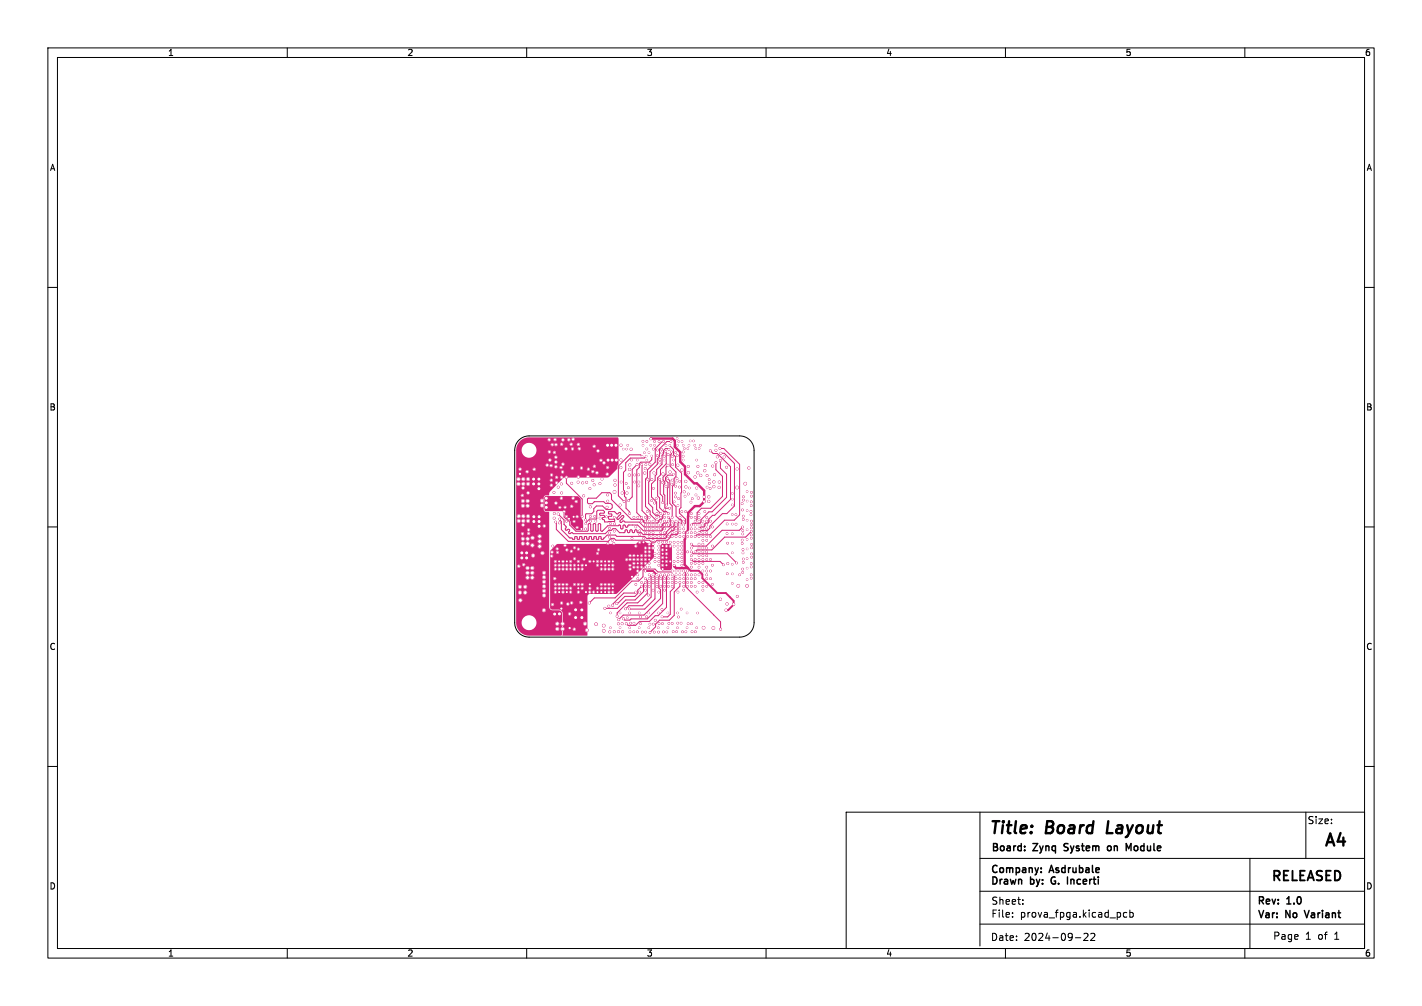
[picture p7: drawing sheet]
<svg xmlns="http://www.w3.org/2000/svg" width="297mm" height="210mm" viewBox="0 0 297 210" stroke-linecap="round" stroke-linejoin="round" font-family="sans-serif">
<defs><g id="words">
<g font-size="3.5">
<text x="206.5" y="174.8">Title:</text>
<text x="218.5" y="174.8">Board</text>
<text x="232.3" y="174.8">Layout</text>
<text x="277.3" y="177.4">A4</text>
</g>
<text font-size="2.8" x="265.3" y="184.5">RELEASED</text>
<g font-size="2.1">
<text x="273" y="172.2">Size:</text>
<text x="207" y="178.1">Board:</text>
<text x="215.9" y="178.1">Zynq</text>
<text x="222.9" y="178.1">System</text>
<text x="232.6" y="178.1">on</text>
<text x="237.1" y="178.1">Module</text>
<text x="206.8" y="183.9">Company:</text>
<text x="207" y="191.8">File:</text>
<text x="207" y="189.1">Sheet:</text>
<text x="213" y="191.8">prova_fpga.kicad_pcb</text>
<text x="262.5" y="189.2">Rev:</text>
<text x="268.9" y="189.2">1.0</text>
<text x="206.9" y="196.6">Date:</text>
<text x="213.9" y="196.6">2024-09-22</text>
<text x="262.6" y="192.1">Var:</text>
<text x="265.8" y="196.4">Page</text>
<text x="268.6" y="192.1">No</text>
<text x="272.6" y="196.4">1</text>
<text x="273.3" y="192.1">Variant</text>
<text x="275.3" y="196.4">of</text>
<text x="278.9" y="196.4">1</text>
</g>
<g font-size="1.8">
<text x="35" y="11.9">1</text>
<text x="85" y="11.9">2</text>
<text x="135" y="11.9">3</text>
<text x="185" y="11.9">4</text>
<text x="235" y="11.9">5</text>
<text x="285" y="11.9">6</text>
<text x="10.3" y="35.9">A</text>
<text x="285.4" y="35.9">A</text>
<text x="10.3" y="85.9">B</text>
<text x="285.3" y="85.9">B</text>
<text x="10.3" y="135.9">C</text>
<text x="285.3" y="135.9">C</text>
<text x="10.3" y="185.9">D</text>
<text x="285.3" y="185.9">D</text>
<text x="35" y="199.9">1</text>
<text x="85" y="199.9">2</text>
<text x="135" y="199.9">3</text>
<text x="185" y="199.9">4</text>
<text x="235" y="199.9">5</text>
<text x="285" y="199.9">6</text>
</g>
</g></defs>
<g fill="none" stroke="#000" stroke-width=".21">
<path d="M10 10h277v190h-277zM12 12h273v186h-273zM60 10v2M110 10v2M160 10v2M210 10v2M260 10v2M10 60h2M285 60h2M108.4 91.9a3 3 0 0 1 2.1-.9h44a3 3 0 0 1 3 3v36a3 3 0 0 1-3 3h-44a3 3 0 0 1-3-3v-36a3 3 0 0 1 .9-2.1zM10 110h2M285 110h2"/>
<path d="M10 160h2M285 160h2M176.7 169.5h108.3v28.5h-108.3zM204.7 169.5v28M204.7 179.2h80.2M261.1 179.2v18.8M272.7 169.5v9.7M60 198v2M110 198v2M160 198v2M204.7 186.1h80.2M204.7 192.9h80.2"/>
<path d="M210 198v2M211.5 191.3v.2M211.5 190.5v.2M213.6 188.6v.2M213.6 187.8v.2M224.6 195.8h1.1M226.4 195l.6-.2 .2 .5-.9 1h.9M227.8 195l.6-.2 .3 .5-1 1h1M235.3 190.5h-.4l-.3 .3 .2 .6h.5M236 190.5h.4l.3 .3-.1 .6h-.6M236 190v1.5M260 198v2"/>
</g>
<path d="M231.5 171.4l-.3 2.5h1.2" fill="none" stroke="#000" stroke-width=".5"/>
<g fill="none" stroke="#000" stroke-width=".3">
<path d="M222.2 177.5l.2 .1M222.3 176.2v.5M231.4 176.7v.7l.2 .2 .4-.2M235.2 177.6v-1.5l.5 1.1 .5-1.1v1.5M208.2 180.8a.6 .6 0 0 0-.7 0 .6 .6 0 0 0-.2 .7l.1 .3M208.8 181.9v-.5l.3-.3 .4 .2 .1 .6M210.2 181.3l.5-.2 .2 .3M210.2 181.1v1M210.9 181.4l.2-.3 .4 .1v.9M210.9 181.4v.7M212.2 181.2h.6l.2 .7M212.2 181.1v1.5"/>
<path d="M213.6 181.2h.6v.9M214.2 181.5l-.6 .1M215 181.3l.2-.2 .3 .1 .1 .9M215 181.1v1M216.2 181.1l.3 1 .4-1M216.6 185l-.1 .1M217.5 181.2v.2M217.7 184.4v.2M217.7 183.6v.2M219.1 182.1l.5-1.5 .5 1.5M219.2 181.7h.8M220.4 183.1a.7 .7 0 0 0-.9 .7 .7 .7 0 0 0 .9 .7l.1-.6h-.3"/>
<path d="M221.1 181.2l-.4-.1-.2 .3 .1 .2 .5 .1v.4h-.6M221.1 184.4v.2M222.5 181.2l-.5-.1-.3 .3 .2 .7h.6M222.5 180.6v1.5M223 183.1v1.5M223.2 181.1v1M223.6 181.1l-.4 .3M223.7 183.6v1M223.7 183.7l.2-.1h.3l.1 1M224.1 181.1l.1 1h.3l.2-.1M224.7 181.1v1M225.5 181.2l.4-.1 .3 .3-.2 .7h-.5"/>
<path d="M225.5 180.6v1.5M225.7 183.6h-.5l-.2 .2 .1 .7h.6M226.2 184.1l.8-.2-.1-.3h-.4l-.3 .2 .1 .7h.6M226.8 181.2h.6l.1 .9M227.5 181.5l-.5 .1-.3 .2 .3 .3h.5M227.6 183.6v1M228 183.6l-.4 .2M228.2 180.6v1.3l.2 .2M228.3 183.6h.6M228.5 183.1v1.2l.4 .3M228.9 181.6l.7-.1-.1-.3-.4-.1-.2 .3 .1 .7h.5M229.4 183.1v.1"/>
<path d="M229.4 183.6v1M272.4 190.1l.5 1.5"/>
</g>
<g fill="#d12276" stroke="#d12276" stroke-width=".21">
<circle cx="155.1" cy="110.8" r=".17"/>
<circle cx="132.4" cy="131.9" r=".18"/>
<circle cx="141.5" cy="130.1" r=".18"/>
<circle cx="131.7" cy="130.1" r=".17"/>
<circle cx="145.2" cy="110.4" r=".17"/>
<circle cx="141.1" cy="94.5" r=".17"/>
<circle cx="146" cy="114.4" r=".17"/>
<circle cx="151.9" cy="109.4" r=".17"/>
<circle cx="133.6" cy="123.6" r=".17"/>
<circle cx="131" cy="129" r=".15"/>
<circle cx="126.1" cy="130.6" r=".27"/>
<circle cx="140.4" cy="120.8" r=".17"/>
<circle cx="137.2" cy="120" r=".17"/>
<circle cx="134" cy="121.6" r=".17"/>
<circle cx="127.1" cy="126.6" r=".2"/>
<circle cx="138.8" cy="123.2" r=".18"/>
<circle cx="137.2" cy="122.4" r=".17"/>
<circle cx="134.8" cy="119.2" r=".18"/>
<circle cx="126.1" cy="131.7" r=".28"/>
<circle cx="157" cy="102.8" r=".18"/>
<circle cx="146.8" cy="109.6" r=".17"/>
<circle cx="147.6" cy="120.8" r=".18"/>
<circle cx="156.9" cy="105.6" r=".17"/>
<circle cx="156.9" cy="106.8" r=".17"/>
<circle cx="133.1" cy="97" r=".18"/>
<circle cx="131.3" cy="104.5" r=".17"/>
<circle cx="134.8" cy="109.6" r=".17"/>
<circle cx="147.6" cy="109.6" r=".18"/>
<circle cx="149.5" cy="96.6" r=".2"/>
<circle cx="145.2" cy="108.8" r=".18"/>
<circle cx="136.4" cy="121.6" r=".17"/>
<circle cx="155" cy="113.5" r=".17"/>
<circle cx="134.8" cy="108.8" r=".18"/>
<circle cx="134" cy="97" r=".17"/>
<circle cx="115.1" cy="97.2" r=".2"/>
<circle cx="135.1" cy="93.7" r=".17"/>
<circle cx="139" cy="94.3" r=".17"/>
<circle cx="139.6" cy="107.2" r=".17"/>
<circle cx="126.9" cy="103.3" r=".2"/>
<circle cx="141.2" cy="121.6" r=".17"/>
<circle cx="156.9" cy="109.5" r=".18"/>
<circle cx="148.2" cy="100.9" r=".17"/>
<circle cx="131.5" cy="107.2" r=".17"/>
<circle cx="135" cy="95.2" r=".15"/>
<circle cx="147.7" cy="101.7" r=".17"/>
<circle cx="138.8" cy="108" r=".17"/>
<circle cx="123.8" cy="98.5" r=".2"/>
<circle cx="137.8" cy="100.1" r=".17"/>
<circle cx="138.4" cy="104.9" r=".17"/>
<circle cx="138" cy="107.2" r=".17"/>
<circle cx="139.7" cy="93.8" r=".18"/>
<circle cx="136.4" cy="110.4" r=".17"/>
<circle cx="142" cy="109.6" r=".18"/>
<circle cx="140.2" cy="94.3" r=".17"/>
<circle cx="156.9" cy="104.8" r=".17"/>
<circle cx="146.8" cy="110.4" r=".17"/>
<circle cx="146" cy="120" r=".17"/>
<circle cx="142.7" cy="94.4" r=".17"/>
<circle cx="143.6" cy="112" r=".17"/>
<circle cx="139.6" cy="122.4" r=".17"/>
<circle cx="119.4" cy="100.9" r=".2"/>
<circle cx="138.6" cy="92.2" r=".17"/>
<circle cx="137.2" cy="108.8" r=".18"/>
<circle cx="148.1" cy="100.1" r=".17"/>
<circle cx="138" cy="108" r=".17"/>
<circle cx="140.1" cy="92.2" r=".18"/>
<circle cx="139.9" cy="93" r=".15"/>
<circle cx="142.8" cy="109.6" r=".17"/>
<circle cx="156.9" cy="108.8" r=".18"/>
<circle cx="147.6" cy="112.8" r=".17"/>
<circle cx="147.6" cy="116.8" r=".17"/>
<circle cx="136.8" cy="115.6" r=".17"/>
<circle cx="136.8" cy="116.4" r=".17"/>
<circle cx="116" cy="118" r=".17"/>
<circle cx="133.6" cy="110.8" r=".18"/>
<circle cx="133.2" cy="116.8" r=".17"/>
<circle cx="120.8" cy="118.8" r=".17"/>
<circle cx="143.2" cy="131.9" r=".18"/>
<circle cx="155.2" cy="114.7" r=".17"/>
<circle cx="148.4" cy="119.2" r=".18"/>
<circle cx="138.2" cy="127.2" r=".18"/>
<circle cx="139.6" cy="120.8" r=".17"/>
<circle cx="121.6" cy="122" r=".17"/>
<circle cx="134" cy="116" r=".17"/>
<circle cx="134.8" cy="116.8" r=".17"/>
<circle cx="120.8" cy="122" r=".17"/>
<circle cx="135.6" cy="117.6" r=".17"/>
<circle cx="138.6" cy="131.9" r=".17"/>
<circle cx="157" cy="113.6" r=".17"/>
<circle cx="156.9" cy="112.4" r=".17"/>
<circle cx="134" cy="108" r=".17"/>
<circle cx="136.1" cy="95.2" r=".15"/>
<circle cx="135.7" cy="96.9" r=".2"/>
<circle cx="135.6" cy="111.2" r=".17"/>
<circle cx="144.4" cy="108" r=".17"/>
<circle cx="146" cy="109.6" r=".17"/>
<circle cx="146" cy="112" r=".17"/>
<circle cx="149.8" cy="95.4" r=".2"/>
<circle cx="147.2" cy="106.8" r=".18"/>
<circle cx="149.5" cy="94" r=".2"/>
<circle cx="154" cy="101.8" r=".27"/>
<circle cx="148.4" cy="112" r=".17"/>
<circle cx="148.8" cy="110" r=".17"/>
<circle cx="143.6" cy="111.2" r=".17"/>
<circle cx="139.5" cy="97.1" r=".18"/>
<circle cx="139.9" cy="106.1" r=".17"/>
<circle cx="140.4" cy="111.2" r=".17"/>
<circle cx="141.2" cy="111.2" r=".17"/>
<circle cx="138.7" cy="95.3" r=".18"/>
<circle cx="139.6" cy="94.9" r=".17"/>
<circle cx="142.8" cy="111.2" r=".17"/>
<circle cx="144.5" cy="131.9" r=".17"/>
<circle cx="155.1" cy="118.8" r=".17"/>
<circle cx="141.3" cy="131.9" r=".17"/>
<circle cx="136.4" cy="120.8" r=".17"/>
<circle cx="144.4" cy="114.4" r=".17"/>
<circle cx="152" cy="117.7" r=".2"/>
<circle cx="148.8" cy="118" r=".17"/>
<circle cx="156" cy="122.3" r=".28"/>
<circle cx="143.6" cy="119.2" r=".18"/>
<circle cx="156.9" cy="110.2" r=".18"/>
<circle cx="146.8" cy="117.6" r=".17"/>
<circle cx="146.8" cy="115.2" r=".17"/>
<circle cx="144.4" cy="116" r=".17"/>
<circle cx="147.6" cy="122.4" r=".18"/>
<circle cx="136.9" cy="129.5" r=".2"/>
<circle cx="148.4" cy="120.8" r=".17"/>
<circle cx="141.6" cy="123.6" r=".17"/>
<circle cx="147" cy="131.1" r=".28"/>
<circle cx="142" cy="120.8" r=".17"/>
<circle cx="145.2" cy="120" r=".17"/>
<circle cx="145.2" cy="122.4" r=".17"/>
<circle cx="142" cy="112" r=".17"/>
<circle cx="140.5" cy="97" r=".17"/>
<circle cx="119.4" cy="125.9" r=".2"/>
<circle cx="136.4" cy="112" r=".17"/>
<circle cx="136.8" cy="117.2" r=".17"/>
<circle cx="119.2" cy="122.8" r=".17"/>
<circle cx="122" cy="116.7" r=".17"/>
<circle cx="155.2" cy="117.4" r=".17"/>
<circle cx="139.6" cy="112" r=".17"/>
<circle cx="120" cy="118" r=".17"/>
<circle cx="134.8" cy="118.4" r=".17"/>
<circle cx="147.6" cy="112" r=".18"/>
<circle cx="138.4" cy="130.2" r=".18"/>
<circle cx="155.2" cy="116.7" r=".18"/>
<circle cx="147.6" cy="111.2" r=".18"/>
<circle cx="136.5" cy="130.3" r=".17"/>
<circle cx="157" cy="115.6" r=".17"/>
<circle cx="143.6" cy="122.4" r=".17"/>
<circle cx="156.9" cy="117.6" r=".17"/>
<circle cx="126.1" cy="96.6" r=".2"/>
<circle cx="122.9" cy="98" r=".2"/>
<circle cx="116.1" cy="96.5" r=".2"/>
<circle cx="135.9" cy="93" r=".15"/>
<circle cx="156.9" cy="120" r=".17"/>
<circle cx="121.6" cy="118.8" r=".17"/>
<circle cx="118.4" cy="118.8" r=".18"/>
<circle cx="120" cy="116.6" r=".17"/>
<circle cx="134.8" cy="116" r=".17"/>
<circle cx="117.6" cy="122" r=".17"/>
<circle cx="124.8" cy="115.5" r=".17"/>
<circle cx="134.8" cy="114.4" r=".17"/>
<circle cx="127.9" cy="112.8" r=".17"/>
<circle cx="117.6" cy="118.8" r=".17"/>
<circle cx="120.8" cy="114.6" r=".17"/>
<circle cx="118.4" cy="118" r=".18"/>
<circle cx="135.6" cy="114.4" r=".17"/>
<circle cx="117.6" cy="122.8" r=".17"/>
<circle cx="127" cy="113.4" r=".17"/>
<circle cx="119.3" cy="115.1" r=".18"/>
<circle cx="117.6" cy="118" r=".17"/>
<circle cx="116.8" cy="122.8" r=".17"/>
<circle cx="125.3" cy="108.1" r=".18"/>
<circle cx="136.4" cy="112.8" r=".17"/>
<circle cx="128.3" cy="110.9" r=".17"/>
<circle cx="116.8" cy="118" r=".17"/>
<circle cx="135.6" cy="113.6" r=".17"/>
<circle cx="116" cy="122.8" r=".17"/>
<circle cx="118" cy="113.9" r=".18"/>
<circle cx="116.4" cy="115.3" r=".18"/>
<circle cx="116.8" cy="118.8" r=".17"/>
<circle cx="120" cy="122" r=".17"/>
<circle cx="127.3" cy="112.1" r=".17"/>
<circle cx="133.6" cy="113.2" r=".17"/>
<circle cx="128.3" cy="108" r=".17"/>
<circle cx="116.8" cy="122" r=".17"/>
<circle cx="134.8" cy="111.2" r=".17"/>
<circle cx="134.4" cy="112.4" r=".17"/>
<circle cx="127.3" cy="110.3" r=".17"/>
<circle cx="118.4" cy="122" r=".18"/>
<circle cx="146" cy="118.4" r=".17"/>
<circle cx="151.9" cy="119.8" r=".17"/>
<circle cx="116" cy="118.8" r=".17"/>
<circle cx="115.5" cy="114" r=".17"/>
<circle cx="140.4" cy="130.1" r=".17"/>
<circle cx="150.5" cy="96.1" r=".2"/>
<circle cx="144.4" cy="109.6" r=".17"/>
<circle cx="157" cy="116.3" r=".18"/>
<circle cx="155" cy="105.1" r=".18"/>
<circle cx="146" cy="113.6" r=".17"/>
<circle cx="157" cy="114.4" r=".17"/>
<circle cx="146" cy="111.2" r=".17"/>
<circle cx="150.5" cy="94.6" r=".2"/>
<circle cx="156.9" cy="118.4" r=".17"/>
<circle cx="135.8" cy="130.3" r=".17"/>
<circle cx="145.2" cy="131.9" r=".17"/>
<circle cx="146" cy="117.6" r=".17"/>
<circle cx="142.8" cy="122.4" r=".17"/>
<circle cx="146.8" cy="111.2" r=".17"/>
<circle cx="156.9" cy="107.5" r=".17"/>
<circle cx="146.8" cy="121.6" r=".17"/>
<circle cx="155.2" cy="115.4" r=".18"/>
<circle cx="147.6" cy="120" r=".18"/>
<circle cx="116.3" cy="100.8" r=".2"/>
<circle cx="124.1" cy="101.2" r=".2"/>
<circle cx="134.1" cy="95.2" r=".15"/>
<circle cx="130.3" cy="104.7" r=".17"/>
<circle cx="136.4" cy="111.2" r=".17"/>
<circle cx="134.8" cy="108" r=".17"/>
<circle cx="134.9" cy="97" r=".17"/>
<circle cx="154.5" cy="120" r=".18"/>
<circle cx="144.4" cy="115.2" r=".17"/>
<circle cx="153.9" cy="117.5" r=".17"/>
<circle cx="146.8" cy="119.2" r=".18"/>
<circle cx="156.9" cy="120.7" r=".17"/>
<circle cx="155.2" cy="107.8" r=".18"/>
<circle cx="137.7" cy="130.2" r=".17"/>
<circle cx="142.8" cy="120" r=".17"/>
<circle cx="142.3" cy="127.2" r=".17"/>
<circle cx="143.6" cy="121.6" r=".17"/>
<circle cx="132.4" cy="130.1" r=".17"/>
<circle cx="145.2" cy="120.8" r=".17"/>
<circle cx="144.4" cy="117.6" r=".17"/>
<circle cx="155.1" cy="106.5" r=".17"/>
<circle cx="151.1" cy="117.9" r=".17"/>
<circle cx="144.4" cy="116.8" r=".17"/>
<circle cx="157" cy="103.6" r=".18"/>
<circle cx="146" cy="110.4" r=".17"/>
<circle cx="148.4" cy="94.1" r=".2"/>
<circle cx="139.7" cy="130.1" r=".17"/>
<circle cx="145.2" cy="117.6" r=".17"/>
<circle cx="153.7" cy="107.5" r=".17"/>
<circle cx="156.9" cy="110.9" r=".17"/>
<circle cx="145.2" cy="115.2" r=".17"/>
<circle cx="155" cy="112.8" r=".17"/>
<circle cx="142.8" cy="121.6" r=".17"/>
<circle cx="156.9" cy="111.6" r=".17"/>
<circle cx="146.8" cy="112" r=".17"/>
<circle cx="155.2" cy="108.5" r=".17"/>
<circle cx="140.6" cy="131.9" r=".17"/>
<circle cx="142.7" cy="95.2" r=".17"/>
<circle cx="144.4" cy="111.2" r=".17"/>
<circle cx="139.3" cy="131.9" r=".17"/>
<circle cx="142.2" cy="130.1" r=".18"/>
<circle cx="147.6" cy="119.2" r=".18"/>
<circle cx="146" cy="116.8" r=".17"/>
<circle cx="153.7" cy="109.4" r=".17"/>
<circle cx="141.2" cy="120.8" r=".17"/>
<circle cx="155.1" cy="119.5" r=".18"/>
<circle cx="108.6" cy="98.9" r=".2"/>
<circle cx="112.6" cy="100" r=".27"/>
<circle cx="112.6" cy="109.9" r=".28"/>
<circle cx="127.8" cy="96" r=".27"/>
<circle cx="115.8" cy="128.2" r=".28"/>
<circle cx="116.9" cy="128.1" r=".27"/>
<circle cx="109" cy="115.4" r=".27"/>
<circle cx="112.6" cy="102" r=".27"/>
<circle cx="111.5" cy="108.9" r=".27"/>
<circle cx="111.5" cy="100" r=".27"/>
<circle cx="110" cy="115.4" r=".27"/>
<circle cx="127" cy="96" r=".27"/>
<circle cx="111.5" cy="107.9" r=".27"/>
<circle cx="112.6" cy="107.9" r=".28"/>
<circle cx="128.6" cy="93" r=".28"/>
<circle cx="127.8" cy="93" r=".28"/>
<circle cx="109" cy="116.5" r=".27"/>
<circle cx="126.9" cy="93" r=".28"/>
<circle cx="112.6" cy="101" r=".27"/>
<circle cx="112.6" cy="108.9" r=".28"/>
<circle cx="128.7" cy="96" r=".27"/>
<circle cx="110" cy="116.5" r=".27"/>
<circle cx="111.5" cy="101" r=".27"/>
<circle cx="151.8" cy="97.6" r=".2"/>
<circle cx="133.4" cy="101.4" r=".17"/>
<circle cx="138" cy="110.4" r=".17"/>
<circle cx="142" cy="110.4" r=".17"/>
<circle cx="135.3" cy="100.1" r=".17"/>
<circle cx="133.4" cy="99.1" r=".17"/>
<circle cx="124.1" cy="97.3" r=".2"/>
<circle cx="142" cy="111.2" r=".17"/>
<circle cx="129.7" cy="100.6" r=".18"/>
<circle cx="136.5" cy="101.9" r=".17"/>
<circle cx="142.8" cy="110.4" r=".17"/>
<circle cx="137.2" cy="109.6" r=".18"/>
<circle cx="131.2" cy="101.8" r=".17"/>
<circle cx="141.2" cy="119.2" r=".17"/>
<circle cx="150.5" cy="125.1" r=".22"/>
<circle cx="143.8" cy="97.4" r=".2"/>
<circle cx="150.2" cy="101.7" r=".22"/>
<circle cx="149.1" cy="101.6" r=".23"/>
<circle cx="142.9" cy="102.7" r=".2"/>
<circle cx="145.8" cy="97.4" r=".2"/>
<circle cx="147.7" cy="99.3" r=".2"/>
<circle cx="150.5" cy="131.4" r=".2"/>
<circle cx="142.8" cy="119.2" r=".18"/>
<circle cx="145.9" cy="104" r=".22"/>
<circle cx="142.4" cy="98.1" r=".23"/>
<circle cx="147.2" cy="98.3" r=".22"/>
<circle cx="139.6" cy="109.6" r=".17"/>
<circle cx="141.7" cy="104.1" r=".17"/>
<circle cx="141.1" cy="102.9" r=".17"/>
<circle cx="137.2" cy="107.2" r=".17"/>
<circle cx="141.2" cy="110.4" r=".17"/>
<circle cx="143.8" cy="103.1" r=".17"/>
<circle cx="143.1" cy="103.6" r=".17"/>
<circle cx="141.6" cy="105.5" r=".15"/>
<circle cx="145.4" cy="103.3" r=".18"/>
<circle cx="142.4" cy="106.8" r=".18"/>
<circle cx="136.4" cy="108.8" r=".18"/>
<circle cx="144.6" cy="104.1" r=".17"/>
<circle cx="139.4" cy="99.9" r=".18"/>
<circle cx="140.4" cy="108" r=".17"/>
<circle cx="144.4" cy="107.2" r=".17"/>
<circle cx="148.3" cy="102" r=".18"/>
<circle cx="149.2" cy="99.1" r=".2"/>
<circle cx="115.2" cy="116.1" r=".17"/>
<circle cx="116" cy="122" r=".17"/>
<circle cx="136.4" cy="114.4" r=".17"/>
<circle cx="119.2" cy="118" r=".17"/>
<circle cx="140.4" cy="100.2" r=".17"/>
<circle cx="136.1" cy="104.5" r=".17"/>
<circle cx="139.2" cy="105.5" r=".17"/>
<circle cx="138.8" cy="108.8" r=".18"/>
<circle cx="140.7" cy="99" r=".15"/>
<circle cx="141.7" cy="92.2" r=".15"/>
<circle cx="142.4" cy="92.2" r=".15"/>
<circle cx="144.1" cy="92" r=".15"/>
<circle cx="145.3" cy="93.6" r=".15"/>
<circle cx="143" cy="93.6" r=".15"/>
<circle cx="146" cy="93.6" r=".15"/>
<circle cx="143.7" cy="93.6" r=".15"/>
<circle cx="138.8" cy="109.6" r=".17"/>
<circle cx="141.9" cy="100.5" r=".17"/>
<circle cx="141.9" cy="101.7" r=".17"/>
<circle cx="140.4" cy="110.4" r=".17"/>
<circle cx="144.8" cy="92" r=".15"/>
<circle cx="138.3" cy="100.7" r=".17"/>
<circle cx="135.6" cy="108.8" r=".18"/>
<circle cx="138" cy="109.6" r=".17"/>
<circle cx="141.1" cy="101.5" r=".17"/>
<circle cx="109.4" cy="117.9" r=".2"/>
<circle cx="116.1" cy="95.5" r=".2"/>
<circle cx="114.7" cy="94.3" r=".2"/>
<circle cx="108.4" cy="118.2" r=".2"/>
<circle cx="113.7" cy="109.8" r=".2"/>
<circle cx="114.9" cy="96" r=".2"/>
<circle cx="117.3" cy="92.7" r=".2"/>
<circle cx="109.3" cy="109.6" r=".2"/>
<circle cx="109.3" cy="101.9" r=".2"/>
<circle cx="115.8" cy="94.5" r=".2"/>
<circle cx="116.1" cy="97.5" r=".2"/>
<circle cx="119.9" cy="131.4" r=".2"/>
<circle cx="119" cy="128.1" r=".2"/>
<circle cx="114.3" cy="97.1" r=".2"/>
<circle cx="118" cy="105.9" r=".17"/>
<circle cx="138.8" cy="107.2" r=".17"/>
<circle cx="122.3" cy="108.5" r=".17"/>
<circle cx="116.6" cy="107.3" r=".2"/>
<circle cx="141.2" cy="108.8" r=".17"/>
<circle cx="142" cy="108.8" r=".18"/>
<circle cx="116.1" cy="109" r=".17"/>
<circle cx="116.9" cy="108.4" r=".17"/>
<circle cx="141.2" cy="109.6" r=".17"/>
<circle cx="139.6" cy="108" r=".17"/>
<circle cx="117.8" cy="106.8" r=".17"/>
<circle cx="118.3" cy="99.6" r=".2"/>
<circle cx="121.6" cy="107.8" r=".17"/>
<circle cx="139.6" cy="108.8" r=".18"/>
<circle cx="122.3" cy="109.3" r=".15"/>
<circle cx="115.7" cy="102.8" r=".2"/>
<circle cx="135.6" cy="115.2" r=".17"/>
<circle cx="118.4" cy="122.8" r=".18"/>
<circle cx="127.5" cy="109.3" r=".17"/>
<circle cx="126.9" cy="104.6" r=".2"/>
<circle cx="135.6" cy="116" r=".17"/>
<circle cx="119.2" cy="118.8" r=".17"/>
<circle cx="134" cy="118.4" r=".17"/>
<circle cx="120" cy="118.8" r=".17"/>
<circle cx="120.8" cy="117.2" r=".17"/>
<circle cx="134.8" cy="117.6" r=".17"/>
<circle cx="133.2" cy="120.8" r=".18"/>
<circle cx="120.8" cy="123.6" r=".17"/>
<circle cx="126.8" cy="105.9" r=".2"/>
<circle cx="135.6" cy="110.4" r=".17"/>
<circle cx="119.7" cy="104" r=".2"/>
<circle cx="131.6" cy="116" r=".17"/>
<circle cx="128" cy="118" r=".17"/>
<circle cx="132.4" cy="116.8" r=".17"/>
<circle cx="126.4" cy="122" r=".18"/>
<circle cx="132.4" cy="116" r=".17"/>
<circle cx="126.4" cy="118" r=".18"/>
<circle cx="128" cy="122" r=".17"/>
<circle cx="131.6" cy="118" r=".18"/>
<circle cx="128" cy="118.8" r=".17"/>
<circle cx="133.2" cy="119.2" r=".18"/>
<circle cx="134" cy="116.8" r=".17"/>
<circle cx="126.4" cy="118.8" r=".18"/>
<circle cx="131.6" cy="118.8" r=".17"/>
<circle cx="127.2" cy="122.8" r=".17"/>
<circle cx="127.2" cy="122" r=".17"/>
<circle cx="132.4" cy="117.6" r=".17"/>
<circle cx="130.9" cy="116.8" r=".17"/>
<circle cx="125.6" cy="118.8" r=".17"/>
<circle cx="145.2" cy="116.8" r=".17"/>
<circle cx="152" cy="113.4" r=".17"/>
<circle cx="145.2" cy="111.2" r=".17"/>
<circle cx="141.5" cy="95.1" r=".18"/>
<circle cx="133.8" cy="130.2" r=".17"/>
<circle cx="140.4" cy="120" r=".17"/>
<circle cx="142.5" cy="131.9" r=".18"/>
<circle cx="140.4" cy="95.3" r=".17"/>
<circle cx="144.4" cy="110.4" r=".17"/>
<circle cx="140.4" cy="122.4" r=".17"/>
<circle cx="133.1" cy="131.9" r=".17"/>
<circle cx="155.1" cy="111.5" r=".17"/>
<circle cx="125.6" cy="122" r=".17"/>
<circle cx="133.2" cy="118.4" r=".18"/>
<circle cx="120.8" cy="92.8" r=".2"/>
<circle cx="140.4" cy="119.2" r=".18"/>
<circle cx="117.3" cy="99.7" r=".2"/>
<circle cx="115.4" cy="126.2" r=".2"/>
<circle cx="123.1" cy="125.9" r=".2"/>
<circle cx="119.7" cy="91.7" r=".2"/>
<circle cx="130.2" cy="93.8" r=".15"/>
<circle cx="137.3" cy="94" r=".17"/>
<circle cx="116.3" cy="99.6" r=".2"/>
<circle cx="135.1" cy="92.1" r=".17"/>
<circle cx="137.3" cy="95.1" r=".17"/>
<circle cx="122.8" cy="99.5" r=".2"/>
<circle cx="130.9" cy="93.8" r=".15"/>
<circle cx="136.4" cy="93.8" r=".17"/>
<circle cx="115.2" cy="99.2" r=".2"/>
<circle cx="124.7" cy="98.7" r=".2"/>
<circle cx="135.6" cy="109.6" r=".17"/>
<circle cx="118.8" cy="91.8" r=".2"/>
<circle cx="138.2" cy="93.8" r=".18"/>
<circle cx="121.7" cy="100.8" r=".2"/>
<circle cx="134.6" cy="94.5" r=".15"/>
<circle cx="114.1" cy="105.9" r=".28"/>
<circle cx="133.2" cy="108" r=".18"/>
<circle cx="131.5" cy="98" r=".22"/>
<circle cx="131.8" cy="93.8" r=".22"/>
<circle cx="135.9" cy="91.6" r=".2"/>
<circle cx="135.6" cy="108" r=".17"/>
<circle cx="121.5" cy="110.4" r=".18"/>
<circle cx="153.2" cy="126.2" r=".22"/>
<circle cx="131.5" cy="97.1" r=".22"/>
<circle cx="113.2" cy="105.5" r=".27"/>
<circle cx="118.8" cy="108.3" r=".15"/>
<circle cx="125.7" cy="100" r=".2"/>
<circle cx="114.1" cy="104" r=".27"/>
<circle cx="134.6" cy="98.8" r=".22"/>
<circle cx="114.1" cy="105" r=".27"/>
<circle cx="129.5" cy="105.4" r=".2"/>
<circle cx="117.3" cy="102.9" r=".2"/>
<circle cx="147.1" cy="104.7" r=".2"/>
<circle cx="151.6" cy="127.4" r=".22"/>
<circle cx="113.2" cy="104.5" r=".27"/>
<circle cx="140.8" cy="118" r=".17"/>
<circle cx="109.1" cy="103.4" r=".2"/>
<circle cx="119.8" cy="107.9" r=".15"/>
<circle cx="125.5" cy="96.1" r=".2"/>
<circle cx="147.1" cy="103.7" r=".2"/>
<circle cx="142" cy="108" r=".17"/>
<circle cx="138.8" cy="106.4" r=".17"/>
<circle cx="111.2" cy="113.9" r=".27"/>
<circle cx="140.8" cy="104.7" r=".15"/>
<circle cx="112.7" cy="112" r=".27"/>
<circle cx="138" cy="108.8" r=".18"/>
<circle cx="138.8" cy="110.4" r=".17"/>
<circle cx="128.4" cy="100.3" r=".22"/>
<circle cx="109.1" cy="111.4" r=".2"/>
<circle cx="140" cy="117.2" r=".17"/>
<circle cx="138.4" cy="114" r=".17"/>
<circle cx="130.9" cy="102.9" r=".22"/>
<circle cx="116.1" cy="105" r=".2"/>
<circle cx="139.2" cy="114.8" r=".17"/>
<circle cx="123.3" cy="107.8" r=".18"/>
<circle cx="138.4" cy="118.8" r=".17"/>
<circle cx="140.4" cy="109.6" r=".17"/>
<circle cx="118.3" cy="108.8" r=".18"/>
<circle cx="124.5" cy="108.8" r=".17"/>
<circle cx="111.2" cy="112.3" r=".27"/>
<circle cx="137.8" cy="95.9" r=".2"/>
<circle cx="138.4" cy="115.6" r=".17"/>
<circle cx="115.7" cy="108.2" r=".2"/>
<circle cx="138" cy="111.2" r=".17"/>
<circle cx="112.7" cy="114.1" r=".27"/>
<circle cx="156.4" cy="97.7" r=".22"/>
<circle cx="138.1" cy="94.5" r=".15"/>
<circle cx="138.4" cy="117.2" r=".17"/>
<circle cx="120.3" cy="104.7" r=".2"/>
<circle cx="139.2" cy="116.4" r=".17"/>
<circle cx="112.7" cy="113" r=".27"/>
<circle cx="139.2" cy="118" r=".17"/>
<circle cx="137.8" cy="96.6" r=".2"/>
<circle cx="141.4" cy="91.5" r=".15"/>
<circle cx="138.5" cy="99" r=".23"/>
<circle cx="128.3" cy="102.7" r=".27"/>
<circle cx="142.4" cy="118" r=".17"/>
<circle cx="137.6" cy="114.8" r=".17"/>
<circle cx="137.6" cy="116.4" r=".17"/>
<circle cx="137.6" cy="113.2" r=".17"/>
<circle cx="140.8" cy="113.2" r=".17"/>
<circle cx="113.6" cy="123.4" r=".27"/>
<circle cx="138" cy="112" r=".17"/>
<circle cx="113.6" cy="124.3" r=".27"/>
<circle cx="140.4" cy="112" r=".17"/>
<circle cx="139.2" cy="113.2" r=".17"/>
<circle cx="142.4" cy="114.8" r=".17"/>
<circle cx="141.6" cy="114" r=".17"/>
<circle cx="141.6" cy="115.6" r=".17"/>
<circle cx="113.6" cy="120.5" r=".28"/>
<circle cx="113.6" cy="122.4" r=".27"/>
<circle cx="113.6" cy="121.5" r=".28"/>
<circle cx="113.6" cy="119.6" r=".28"/>
<circle cx="137.6" cy="118" r=".17"/>
<circle cx="142.4" cy="116.4" r=".17"/>
<circle cx="115.2" cy="101.3" r=".2"/>
<circle cx="141.6" cy="117.2" r=".17"/>
<circle cx="142.4" cy="113.2" r=".17"/>
<circle cx="116.8" cy="117.2" r=".17"/>
<circle cx="116.8" cy="123.6" r=".17"/>
<circle cx="118.4" cy="123.6" r=".18"/>
<circle cx="119" cy="131.1" r=".2"/>
<circle cx="136.4" cy="113.6" r=".17"/>
<circle cx="117.3" cy="127" r=".2"/>
<circle cx="127.2" cy="118" r=".17"/>
<circle cx="120.2" cy="128.9" r=".28"/>
<circle cx="121.5" cy="128.9" r=".28"/>
<circle cx="122.4" cy="123.6" r=".18"/>
<circle cx="134.8" cy="110.4" r=".17"/>
<circle cx="134.4" cy="113.2" r=".17"/>
<circle cx="133.2" cy="117.6" r=".18"/>
<circle cx="135.6" cy="116.8" r=".17"/>
<circle cx="121.5" cy="127.3" r=".27"/>
<circle cx="125.6" cy="118" r=".17"/>
<circle cx="133.2" cy="116" r=".18"/>
<circle cx="120.8" cy="118" r=".17"/>
<circle cx="128" cy="117.2" r=".17"/>
<circle cx="126.4" cy="117.2" r=".18"/>
<circle cx="132" cy="120.4" r=".17"/>
<circle cx="123.2" cy="122" r=".17"/>
<circle cx="120.2" cy="127.3" r=".27"/>
<circle cx="124.8" cy="123.6" r=".17"/>
<circle cx="116.6" cy="101.7" r=".2"/>
<circle cx="118.4" cy="117.2" r=".18"/>
<circle cx="122.4" cy="118" r=".18"/>
<circle cx="128" cy="122.8" r=".17"/>
<circle cx="125.6" cy="123.6" r=".17"/>
<circle cx="120.8" cy="122.8" r=".17"/>
<circle cx="132.8" cy="110" r=".17"/>
<circle cx="124" cy="117.2" r=".17"/>
<circle cx="132" cy="112.4" r=".17"/>
<circle cx="126.4" cy="123.6" r=".18"/>
<circle cx="134.3" cy="92.1" r=".17"/>
<circle cx="136.7" cy="92.1" r=".18"/>
<circle cx="120.8" cy="99.6" r=".2"/>
<circle cx="120.7" cy="100.6" r=".2"/>
<circle cx="141.4" cy="99.9" r=".17"/>
<circle cx="136.7" cy="105" r=".17"/>
<circle cx="126.8" cy="99" r=".2"/>
<circle cx="122.5" cy="100.7" r=".2"/>
<circle cx="115.3" cy="92.8" r=".2"/>
<circle cx="116.1" cy="92.8" r=".2"/>
<circle cx="124.9" cy="94.1" r=".2"/>
<circle cx="146.8" cy="113.6" r=".17"/>
<circle cx="147.6" cy="114.4" r=".18"/>
<circle cx="138.8" cy="122.4" r=".17"/>
<circle cx="138" cy="122.4" r=".17"/>
<circle cx="134.8" cy="122.4" r=".17"/>
<circle cx="135.6" cy="122.4" r=".17"/>
<circle cx="155.3" cy="103.7" r=".17"/>
<circle cx="147.6" cy="108.8" r=".18"/>
<circle cx="146.8" cy="123.2" r=".18"/>
<circle cx="134.2" cy="131.9" r=".17"/>
<circle cx="144.4" cy="121.6" r=".17"/>
<circle cx="146.8" cy="122.4" r=".17"/>
<circle cx="147.6" cy="116" r=".18"/>
<circle cx="147.6" cy="108" r=".18"/>
<circle cx="144.4" cy="122.4" r=".17"/>
<circle cx="145.2" cy="108" r=".17"/>
<circle cx="146.8" cy="116" r=".17"/>
<circle cx="146" cy="108" r=".17"/>
<circle cx="134.9" cy="131.9" r=".17"/>
<circle cx="146" cy="108.8" r=".18"/>
<circle cx="151.9" cy="111.4" r=".17"/>
<circle cx="146" cy="115.2" r=".17"/>
<circle cx="146.8" cy="116.8" r=".17"/>
<circle cx="144.4" cy="130.2" r=".17"/>
<circle cx="155.3" cy="104.4" r=".17"/>
<circle cx="143.7" cy="130.2" r=".17"/>
<circle cx="146.8" cy="114.4" r=".17"/>
<circle cx="146.8" cy="108.8" r=".18"/>
<circle cx="147.6" cy="115.2" r=".18"/>
<circle cx="131.5" cy="127.1" r=".17"/>
<circle cx="136.4" cy="120" r=".17"/>
<circle cx="154" cy="124.5" r=".2"/>
<circle cx="119.3" cy="92.7" r=".2"/>
<circle cx="150.4" cy="93.6" r=".2"/>
<circle cx="145.2" cy="112" r=".17"/>
<circle cx="137.6" cy="92.2" r=".17"/>
<circle cx="117.6" cy="91.8" r=".2"/>
<circle cx="133.4" cy="100.6" r=".17"/>
<circle cx="126.4" cy="122.8" r=".18"/>
<circle cx="132.4" cy="118.4" r=".17"/>
<circle cx="143.8" cy="98.7" r=".23"/>
<circle cx="125.6" cy="122.8" r=".17"/>
<circle cx="135.5" cy="128" r=".15"/>
<circle cx="124.2" cy="107.8" r=".18"/>
<circle cx="134.3" cy="93" r=".15"/>
<circle cx="137.2" cy="112" r=".17"/>
<circle cx="151.2" cy="95.4" r=".2"/>
<circle cx="145.6" cy="123.6" r=".18"/>
<circle cx="133.5" cy="131" r=".15"/>
<circle cx="133.5" cy="128" r=".15"/>
<circle cx="124" cy="123.6" r=".17"/>
<circle cx="144.4" cy="118.4" r=".17"/>
<circle cx="149.1" cy="100.6" r=".23"/>
<circle cx="122.2" cy="130.2" r=".27"/>
<circle cx="139.5" cy="131" r=".15"/>
<circle cx="138.4" cy="118" r=".17"/>
<circle cx="117.3" cy="125.9" r=".2"/>
<circle cx="127.2" cy="118.8" r=".17"/>
<circle cx="141.6" cy="113.2" r=".17"/>
<circle cx="123.8" cy="100.3" r=".2"/>
<circle cx="108.3" cy="101" r=".27"/>
<circle cx="124.5" cy="130.3" r=".28"/>
<circle cx="110.2" cy="120.6" r=".27"/>
<circle cx="109.3" cy="107.8" r=".27"/>
<circle cx="109.2" cy="105.6" r=".28"/>
<circle cx="113.6" cy="127.4" r=".27"/>
<circle cx="111.3" cy="116" r=".27"/>
<circle cx="142.8" cy="123.2" r=".18"/>
<circle cx="127.3" cy="111.3" r=".17"/>
<circle cx="111.6" cy="98" r=".2"/>
<circle cx="109.3" cy="101" r=".28"/>
<circle cx="132.8" cy="122" r=".17"/>
<circle cx="127.2" cy="117.2" r=".17"/>
<circle cx="155.7" cy="101" r=".27"/>
<circle cx="128.2" cy="113.4" r=".17"/>
<circle cx="117.6" cy="123.6" r=".17"/>
<circle cx="140.8" cy="114" r=".17"/>
<circle cx="120" cy="114.4" r=".17"/>
<circle cx="141.2" cy="100.6" r=".17"/>
<circle cx="117.5" cy="131.3" r=".28"/>
<circle cx="126.7" cy="107.9" r=".18"/>
<circle cx="156" cy="114.6" r=".15"/>
<circle cx="115.9" cy="120.8" r=".2"/>
<circle cx="127.2" cy="123.6" r=".17"/>
<circle cx="108.3" cy="107.8" r=".27"/>
<circle cx="145.5" cy="131" r=".15"/>
<circle cx="110.3" cy="100" r=".27"/>
<circle cx="132.8" cy="114" r=".17"/>
<circle cx="145.2" cy="109.6" r=".17"/>
<circle cx="142.4" cy="114" r=".17"/>
<circle cx="139.2" cy="117.2" r=".17"/>
<circle cx="153" cy="113.4" r=".15"/>
<circle cx="138.4" cy="113.2" r=".17"/>
<circle cx="135.6" cy="112" r=".17"/>
<circle cx="139.9" cy="98.5" r=".23"/>
<circle cx="108.3" cy="108.7" r=".27"/>
<circle cx="109.3" cy="108.7" r=".27"/>
<circle cx="142.4" cy="115.6" r=".17"/>
<circle cx="138" cy="120.8" r=".17"/>
<circle cx="148" cy="104.7" r=".22"/>
<circle cx="148.4" cy="108.8" r=".18"/>
<circle cx="116" cy="117.2" r=".17"/>
<circle cx="139.2" cy="115.6" r=".17"/>
<circle cx="141.5" cy="128" r=".15"/>
<circle cx="119.6" cy="93.7" r=".2"/>
<circle cx="138.8" cy="112" r=".17"/>
<circle cx="153" cy="119.8" r=".15"/>
<circle cx="134.8" cy="97.8" r=".2"/>
<circle cx="143.6" cy="115.2" r=".17"/>
<circle cx="133.2" cy="120" r=".18"/>
<circle cx="144.3" cy="104.8" r=".17"/>
<circle cx="117.6" cy="96.9" r=".2"/>
<circle cx="120.5" cy="110.1" r=".17"/>
<circle cx="142.8" cy="108.8" r=".18"/>
<circle cx="143.2" cy="100.5" r=".23"/>
<circle cx="142" cy="120" r=".17"/>
<circle cx="146" cy="107.2" r=".17"/>
<circle cx="129.7" cy="96" r=".22"/>
<circle cx="146" cy="116" r=".17"/>
<circle cx="127.5" cy="128" r=".15"/>
<circle cx="139.5" cy="128" r=".15"/>
<circle cx="129.6" cy="97.6" r=".23"/>
<circle cx="119.9" cy="108.9" r=".17"/>
<circle cx="148" cy="103.7" r=".22"/>
<circle cx="123.2" cy="122.8" r=".17"/>
<circle cx="140.8" cy="117.2" r=".17"/>
<circle cx="115.9" cy="91.8" r=".2"/>
<circle cx="147.6" cy="110.4" r=".18"/>
<circle cx="110.1" cy="98.5" r=".2"/>
<circle cx="147.6" cy="118.4" r=".18"/>
<circle cx="135.5" cy="94.5" r=".15"/>
<circle cx="122.3" cy="110.4" r=".18"/>
<circle cx="109.2" cy="113.5" r=".27"/>
<circle cx="132.6" cy="99.1" r=".17"/>
<circle cx="108.6" cy="123.7" r=".28"/>
<circle cx="138.4" cy="116.4" r=".17"/>
<circle cx="134.8" cy="115.2" r=".17"/>
<circle cx="137.6" cy="117.2" r=".17"/>
<circle cx="153" cy="117.8" r=".15"/>
<circle cx="137.2" cy="108" r=".17"/>
<circle cx="136.7" cy="93" r=".15"/>
<circle cx="109.2" cy="112.5" r=".27"/>
<circle cx="153" cy="107.4" r=".15"/>
<circle cx="142.4" cy="117.2" r=".17"/>
<circle cx="117.5" cy="130.2" r=".27"/>
<circle cx="156" cy="112.6" r=".15"/>
<circle cx="141.6" cy="114.8" r=".17"/>
<circle cx="123.3" cy="105.8" r=".2"/>
<circle cx="135.2" cy="106.8" r=".18"/>
<circle cx="116.8" cy="109.2" r=".17"/>
<circle cx="156" cy="116.6" r=".15"/>
<circle cx="156.1" cy="106.6" r=".15"/>
<circle cx="143.5" cy="128" r=".15"/>
<circle cx="141.6" cy="116.4" r=".17"/>
<circle cx="137.5" cy="128" r=".15"/>
<circle cx="110.2" cy="112.5" r=".27"/>
<circle cx="153" cy="115.4" r=".15"/>
<circle cx="156" cy="108.6" r=".15"/>
<circle cx="140.4" cy="121.6" r=".17"/>
<circle cx="153" cy="104.2" r=".15"/>
<circle cx="135.6" cy="120.8" r=".17"/>
<circle cx="134.8" cy="123.2" r=".18"/>
<circle cx="145.5" cy="96" r=".15"/>
<circle cx="123.3" cy="108.8" r=".18"/>
<circle cx="115.1" cy="100.3" r=".2"/>
<circle cx="109.7" cy="122.5" r=".27"/>
<circle cx="110.3" cy="107.8" r=".27"/>
<circle cx="121.9" cy="103.5" r=".2"/>
<circle cx="118.2" cy="93.7" r=".2"/>
<circle cx="131.5" cy="128" r=".15"/>
<circle cx="141.6" cy="97.1" r=".22"/>
<circle cx="141.1" cy="103.7" r=".18"/>
<circle cx="156.1" cy="104.6" r=".15"/>
<circle cx="110.2" cy="118.6" r=".27"/>
<circle cx="129.7" cy="93" r=".23"/>
<circle cx="153" cy="103" r=".15"/>
<circle cx="153" cy="111.4" r=".15"/>
<circle cx="113.3" cy="115.5" r=".27"/>
<circle cx="143.9" cy="93" r=".15"/>
<circle cx="110.2" cy="105.6" r=".27"/>
<circle cx="143.3" cy="101.6" r=".22"/>
<circle cx="145.1" cy="93" r=".15"/>
<circle cx="140.4" cy="108.8" r=".18"/>
<circle cx="108.6" cy="97.9" r=".2"/>
<circle cx="130.8" cy="100.9" r=".17"/>
<circle cx="148.4" cy="116.8" r=".17"/>
<circle cx="151.9" cy="126.1" r=".22"/>
<circle cx="111.2" cy="120.6" r=".27"/>
<circle cx="146" cy="121.6" r=".17"/>
<circle cx="137.6" cy="123.6" r=".17"/>
<circle cx="128" cy="123.6" r=".17"/>
<circle cx="130" cy="102.9" r=".22"/>
<circle cx="148.8" cy="114" r=".17"/>
<circle cx="144.4" cy="112" r=".17"/>
<circle cx="118.6" cy="126.1" r=".2"/>
<circle cx="118.4" cy="114.8" r=".17"/>
<circle cx="114.7" cy="91.8" r=".2"/>
<circle cx="132.4" cy="108" r=".17"/>
<circle cx="141.5" cy="93" r=".15"/>
<circle cx="124.8" cy="118" r=".17"/>
<circle cx="121.6" cy="122.8" r=".17"/>
<circle cx="128.5" cy="101.2" r=".22"/>
<circle cx="123.2" cy="117.2" r=".17"/>
<circle cx="109.3" cy="100" r=".27"/>
<circle cx="126.9" cy="97.6" r=".2"/>
<circle cx="110.3" cy="108.7" r=".27"/>
<circle cx="140.3" cy="101.1" r=".17"/>
<circle cx="123.2" cy="123.6" r=".17"/>
<circle cx="110.2" cy="104.6" r=".27"/>
<circle cx="142.8" cy="112" r=".17"/>
<circle cx="119.6" cy="97.7" r=".2"/>
<circle cx="148.8" cy="97.3" r=".2"/>
<circle cx="156" cy="102.6" r=".15"/>
<circle cx="144.4" cy="120.8" r=".17"/>
<circle cx="131.5" cy="131" r=".15"/>
<circle cx="144" cy="101.9" r=".15"/>
<circle cx="119.4" cy="105.7" r=".2"/>
<circle cx="137.1" cy="104.1" r=".17"/>
<circle cx="129.5" cy="128" r=".15"/>
<circle cx="138.8" cy="111.2" r=".17"/>
<circle cx="131.1" cy="93" r=".15"/>
<circle cx="143.5" cy="131" r=".15"/>
<circle cx="116.4" cy="114.6" r=".18"/>
<circle cx="141.2" cy="112" r=".17"/>
<circle cx="120.5" cy="107.9" r=".15"/>
<circle cx="140" cy="113.2" r=".17"/>
<circle cx="131.9" cy="96" r=".15"/>
<circle cx="108.6" cy="122.5" r=".27"/>
<circle cx="154.2" cy="122.3" r=".28"/>
<circle cx="116" cy="123.6" r=".17"/>
<circle cx="110.2" cy="119.6" r=".27"/>
<circle cx="122.6" cy="131.6" r=".28"/>
<circle cx="137.6" cy="115.6" r=".17"/>
<circle cx="125" cy="114.8" r=".17"/>
<circle cx="117.3" cy="104" r=".2"/>
<circle cx="117.6" cy="117.2" r=".17"/>
<circle cx="116.4" cy="130.2" r=".27"/>
<circle cx="142.7" cy="96" r=".15"/>
<circle cx="124.8" cy="117.2" r=".17"/>
<circle cx="131.6" cy="116.8" r=".17"/>
<circle cx="117.5" cy="98.5" r=".2"/>
<circle cx="131.5" cy="99.2" r=".22"/>
<circle cx="123.2" cy="102" r=".2"/>
<circle cx="108.3" cy="100" r=".28"/>
<circle cx="140.7" cy="96" r=".15"/>
<circle cx="135.5" cy="131" r=".15"/>
<circle cx="110.3" cy="102.9" r=".2"/>
<circle cx="119.2" cy="123.6" r=".17"/>
<circle cx="136.6" cy="98.7" r=".2"/>
<circle cx="134" cy="117.6" r=".17"/>
<circle cx="146.3" cy="93" r=".15"/>
<circle cx="116.4" cy="131.3" r=".28"/>
<circle cx="153.9" cy="97.9" r=".2"/>
<circle cx="121.6" cy="118" r=".17"/>
<circle cx="153" cy="121.8" r=".15"/>
<circle cx="110.4" cy="110.6" r=".2"/>
<circle cx="111.2" cy="118.6" r=".27"/>
<circle cx="141.5" cy="131" r=".15"/>
<circle cx="129.5" cy="131" r=".15"/>
<circle cx="133.1" cy="96" r=".15"/>
<circle cx="124.8" cy="122.8" r=".17"/>
<circle cx="149.5" cy="93" r=".2"/>
<circle cx="156" cy="110.6" r=".15"/>
<circle cx="153" cy="105.4" r=".15"/>
<circle cx="110.4" cy="111.4" r=".2"/>
<circle cx="139.1" cy="93" r=".15"/>
<circle cx="136.4" cy="109.6" r=".17"/>
<circle cx="137.5" cy="131" r=".15"/>
<circle cx="133.6" cy="111.6" r=".17"/>
<circle cx="153" cy="109.4" r=".15"/>
<circle cx="135.1" cy="96" r=".15"/>
<circle cx="145.5" cy="101.9" r=".2"/>
<circle cx="139.1" cy="101.5" r=".17"/>
<circle cx="143.2" cy="106.8" r=".18"/>
<circle cx="142.7" cy="93" r=".15"/>
<circle cx="138.4" cy="114.8" r=".17"/>
<circle cx="145.7" cy="128" r=".15"/>
<circle cx="117.3" cy="101" r=".2"/>
<circle cx="115.8" cy="107.2" r=".2"/>
<circle cx="147.3" cy="97.2" r=".23"/>
<circle cx="115.3" cy="115.2" r=".17"/>
<circle cx="132.6" cy="100.6" r=".18"/>
<circle cx="127.5" cy="131" r=".15"/>
<circle cx="145.7" cy="98.7" r=".22"/>
<circle cx="145.2" cy="99.6" r=".23"/>
<circle cx="109.2" cy="104.6" r=".28"/>
<circle cx="118.3" cy="107.8" r=".18"/>
<circle cx="139.2" cy="114" r=".17"/>
<circle cx="125.3" cy="101" r=".2"/>
<circle cx="111.2" cy="119.6" r=".27"/>
<circle cx="125.6" cy="117.2" r=".17"/>
<circle cx="128.4" cy="109.4" r=".17"/>
<circle cx="117.2" cy="97.6" r=".2"/>
<circle cx="110.3" cy="101" r=".28"/>
<circle cx="156" cy="118.6" r=".15"/>
<circle cx="149" cy="131.1" r=".28"/>
<circle cx="116.9" cy="105.9" r=".17"/>
<circle cx="146.3" cy="99.2" r=".23"/>
<circle cx="138.7" cy="96" r=".15"/>
<circle cx="121" cy="93.7" r=".2"/>
<circle cx="119.2" cy="117.2" r=".17"/>
<circle cx="150.3" cy="100.6" r=".22"/>
<circle cx="136.2" cy="100.1" r=".17"/>
<circle cx="134" cy="108.8" r=".18"/>
<circle cx="156" cy="121" r=".15"/>
<circle cx="109.7" cy="123.7" r=".28"/>
<circle cx="124.1" cy="93.2" r=".2"/>
<circle cx="110.2" cy="113.5" r=".27"/>
<circle cx="146.8" cy="112.8" r=".17"/>
<circle cx="137.6" cy="114" r=".17"/>
<circle cx="121.3" cy="125.7" r=".2"/>
<circle cx="108.7" cy="125.3" r=".27"/>
<circle cx="148.8" cy="122" r=".17"/>
<circle cx="121.4" cy="97.7" r=".2"/>
<circle cx="138.8" cy="120" r=".17"/>
<circle cx="130.2" cy="129.2" r=".2"/>
<circle cx="129.2" cy="130.2" r=".2"/>
<circle cx="137.2" cy="121.6" r=".17"/>
<circle cx="135.6" cy="118.4" r=".17"/>
<circle cx="129.2" cy="131.8" r=".2"/>
<circle cx="130.8" cy="130.2" r=".2"/>
<circle cx="139.6" cy="120" r=".17"/>
<circle cx="138.8" cy="121.6" r=".17"/>
<circle cx="135" cy="128.8" r=".17"/>
<circle cx="134.8" cy="120.8" r=".17"/>
<circle cx="128.9" cy="128.7" r=".2"/>
<circle cx="141.2" cy="120" r=".17"/>
<circle cx="138.3" cy="128.8" r=".17"/>
<circle cx="127.4" cy="131.9" r=".2"/>
<circle cx="126.3" cy="127" r=".2"/>
<circle cx="134.8" cy="121.6" r=".17"/>
<circle cx="130" cy="130.2" r=".2"/>
<circle cx="137.2" cy="120.8" r=".17"/>
<circle cx="143.6" cy="120" r=".17"/>
<circle cx="136.6" cy="131.9" r=".17"/>
<circle cx="138" cy="120" r=".17"/>
<circle cx="129.2" cy="129.4" r=".2"/>
<circle cx="144.4" cy="120" r=".17"/>
<circle cx="137.5" cy="131.9" r=".18"/>
<circle cx="133.8" cy="128.8" r=".17"/>
<circle cx="138.8" cy="120.8" r=".17"/>
<circle cx="130" cy="131.9" r=".2"/>
<circle cx="139.6" cy="121.6" r=".17"/>
<circle cx="142.8" cy="120.8" r=".17"/>
<circle cx="131.6" cy="131.9" r=".18"/>
<circle cx="135.4" cy="124.2" r=".17"/>
<circle cx="143.6" cy="120.8" r=".17"/>
<circle cx="141.7" cy="128.8" r=".17"/>
<circle cx="134" cy="122.4" r=".17"/>
<circle cx="128.8" cy="126" r=".2"/>
<circle cx="136.4" cy="123.2" r=".18"/>
<circle cx="128.3" cy="131.9" r=".2"/>
<circle cx="135.6" cy="121.6" r=".17"/>
<circle cx="130.6" cy="127.1" r=".17"/>
<circle cx="135.6" cy="120" r=".17"/>
<circle cx="128" cy="126.4" r=".2"/>
<circle cx="132.8" cy="123.6" r=".17"/>
<circle cx="142" cy="121.6" r=".17"/>
<circle cx="135.8" cy="132" r=".18"/>
<circle cx="144.4" cy="113.6" r=".17"/>
<circle cx="155.1" cy="110" r=".17"/>
<circle cx="137.2" cy="110.4" r=".18"/>
<circle cx="142" cy="119.2" r=".18"/>
<circle cx="140" cy="114" r=".17"/>
</g>
<path d="M134.8 119.2h1.6l.8 .8M143.7 118.6l.6 .5h1.6l.8 .8v.8l3.1 3.1h1.8l1.6 1.6v.8l-1.1 1.2h-.5" fill="none" stroke="#d12276" stroke-width=".4"/>
<g fill="none" stroke="#d12276" stroke-width=".21">
<path d="M118.3 99.7v1.2l3.3 3.3v3.6M133.1 97l-1 1v5.7l-.8 .8M134 97l.1 9.6 1.1 1.1v.7l-.4 .4M134.1 95.3l-.3-.3h-2.3l-2.3 2.3v6.2l1.1 1.2M134.9 95.2l-.4 .4h-2.8l-1 1v1.5l-.5 .5v3.7l.2 .2v1.1l.4 .3v2.2l.7 .7v.4M136.1 95.2v.8l-.5 .5h-1.7l-.4 .3v.8l-.5 .5v8.9l1 1M138.6 92.2h-.3l-1.4 1.4v2.9l-1.7 1.6v1.5l-.4 .4v5.7l1 1v.7l1.4 1.4M139.1 94.3l.1 2.5-1.3 1.2v1.1l-.6 .7v3.7l.5 .5v2l.8 .8h.6l.4 .4M139.4 99.9l.5 .5v4.7l.5 .5v2.4M139.5 97.1l-.4 .4v1.5l-.6 .6v.6l.4 .3v.5l-.3 .2v2l.3 .2v2.5l.2 .2h.8M139.7 93.8l-.2-.1h-.5l-.4 .3v.7l-.3 .4v1.8l-1.1 1.1v1l-.4 .3v1l-.7 .7v2.7l1 1.1v1.5l.9 .9M139.9 93l.8 .8v1.1l.4 .5v2.1l1.2 1.3-.1 7.2-.3 .3v.8l1.3 1.3v.8l-.4 .4"/>
<path d="M140.1 92.2h-.8l-1.5 1.5v1.6l-.5 .5v1.1l-1.5 1.6v1.9l-.3 .2v4.5l.8 .9v1l.6 .6h.7l.4 .4M140.2 94.3v.5l-.2 .2v2.3l1.2 1.2v1l-.4 .4v1.3l-.3 .3v3.5l.7 .8v1.9l.7 .7h.3l.2 .2v.6l-.4 .4M140.7 99l-.2 .2h-1l-.5 .5v.5l.5 .6-.1 4.4-.2 .2M148.4 94.1l.5 .6h.9l2.8 2.7v6.9l-3.3 3.3h-.5l-.8 .8v.6l-.1 .2h-.6l-.3 .8h-.6l-.4 .4M149.5 96.6v1.5l1.4 1.3v4.2l-2.5 2.5h-1.9l-.9 .9v1.4l-.4 .4M150.4 93.6h.8l3.3 3.3v10.6l-1.1 1.1h-2.1l-3 3h-2.7l-.4 .4M150.5 96.1v1.6l1.3 1.3v4.8l-3.1 3h-.7l-1.6 1.7v.6l-.2 .1h-1.4l-.4 .4M150.6 94.6h.7l2.1 2.2v8.8l-1.6 1.6h-.9l-2.7 2.6v.5l-.4 .5h-1.4l-.4 .4M116.6 107.3l1.2 1.2v1M116.6 107.3h.1M116.8 117.2h.1M116.9 108.4l.3 .5v1.6l1.8 1.8h.5l.2 .3 .3-.1 .2-.5 .3 .1 .2 .5 .3-.1 .2-.5 .3 .1 .2 .5 .3-.1 .2-.5 .3 .1 .1 .5 .4-.1 .2-.5 .3 .1 .1 .5h.4l.1-.5 .3-.1 .2 .5 .3 .1 .2-.5 .3-.1 .2 .5 .3 .1 .9-.9h1.7l.3 .3h5.8l.4 .4h4l.2-.2v-.4l1-1 .6-.1v-.4l.4-.5v-.2"/>
<path d="M117.8 109.5h.1M117.8 106.8v1.1l1.2 1.1v.6l1.3 1.3h2.5l.1-1.4 .2-.2 .3 .1v1.3l.2 .2 .3-.1v-1.3l.2-.2 .3 .2v1.2l.2 .2 .3-.1v-1.3l.2-.2 .3 .1 .1 1.3 .1 .2 1.3-1.1h2.3l.1-.2 .3 .1v.6l.2 .1 .3-.1 .2-.7h.2l.3 .5 .3-.1 .2-.4h1.9l1.2 1.2h3.8l.4-.8h1.1l.3-.3v-1.3l-.4-.4M124.1 104.7h2l.4 .4h1l.4 .3v.6l-.4 .4h-.9l-.7-.8h-1.3l-.6 .6v.6l-.4 .4h-1.2l-.1 .2v1.1M124.1 104.8l-.4 .3h-.8l-.2-.1v-.8l.2-.2h1.6l1.2-1.2h1.7l.3 .4v1.1l4.2 4.1h2.3l.4 .8h2.8l.4-.8h.4l.2-.2v-.6l.4-.4M124.1 104.7v.1M129.9 108.3h.1M137.8 100.1l.1 .1v2.9l.5 .5v1.3M139.6 108.8l-.4 .4h-.6l-.4 .8h-3.7l-1-1h-3l-.3-.3-.6 .4-.1-.3 .8-.9v-.2l-.3-.1-.9 .8-.3-.2 .8-.9-.1-.3h-.2l-.4 .3-.5-.5h-1.2l-.1 .4 .6 .1 .1 .4-.7 .1v.4l.1 .2h1.1l.1 .4-2.1 .2-.1-.5-.4-.2 .1-.2 .3-.1v-.3l-.8-.1-.2-.2 .2-.3h.8l.1-.3-.3-.3h-1.1l-.3 .3v1.5l-1.5 .1-.8 .9M140.4 119.2l-.2 .2h-2.8l-.6-.6h-2.3l-.2 .2v1.4l-.9 .9h-1.4l-3.5 3.5h-4.4l-1 1.1M141.2 108.8l-.4 .4v.6l-.2 .2h-.4l-1 1v.3l-.3 .3h-4.6l-.4-.4h-.8l-.1-.5-.2-.1-.2 .1-.2 .5-.3-.1-.1-.4-.2-.1-.2 .1-.1 .5h-.3l-.2-.5-.2-.1-.2 .1-.2 .5h-1l-.8-.8h-.6l-.3 .3h-.6l-.7 .7h-6.7l-.3-.2-.4 .2-.2-.2 .2-.6-.3-.1-.4 .2-.2-.1 .2-.6-.5-.5M142 108.8l-.4 .4v2.2l-.2 .2h-1.2l-.2 .2v.4l-.6 .6h-2.2l-.4 .4h-.7l-.4-.4h-7.1l-.4-.4h-.5l-.7 .6h-8.3l-2.5-2.5v-1.4l-.1-.1M142.8 119.2l.4 .4v2.9l7.3 7.3v1.6"/>
<path d="M143.7 110.6l-.5 .4v1.4M144.4 115.2l.4 .4h7.1l2 1.9M144.4 116.8l.4 .4h5.6l.7 .7M155.1 110l-.7 .7h-3.6l-3.3 3.3h-2.7l-.4-.4M156.9 110.9l-1.2 1.2h-4.4l-2.6 2.7h-3.1l-.4 .4M132.8 123.6l-.2 .2h-2.3l-2.4 2.3v.3M134 122.4l-.8 .8v.7l-.6 .6h-2.1l-1.5 1.5h-.2M134.8 120.8l.4 .4v2.6l-2 2h-2.2l-2.1 2.1v.7M134.8 121.6l-.4 .4v1.5l-1.8 1.7h-1.9l-1.8 1.8h-2.6M135.6 120l.4 .4v4.3l-1.8 1.8h-2.8l-.8 .6M136.4 120l.4 .4v4.6l-2.2 2.2-3.1-.1M138 120l-.4 .4v2.4l.4 .3v1.8l-3.5 3.5h-4.3l-1 1"/>
<path d="M138.8 120l-.4 .4v5.6l-3.2 3.2h-3.4l-.3 .3h-1l-.3-.3M139.6 120l-.4 .4v6.4l-1.7 1.7h-.6l-1.2 1.2h-2.1l-.8 .8h-1.6l-.4-.3M141.2 120l-.4 .4v2.3l-.8 .8v4.7l-.5 .6h-1.2M142 121.6v.8l-1.2 1.2v4.9l-1 1h-2.1l-.8 .8v.5l-1.1 1.2M149 128.3v.1"/>
</g>
<path d="M136 91.6l4.5-.1 .4 .5v1.3l1.2 1.1v2l1 1v1.6l1.9 1.9h.5l1.6 1.5v2.3l-.9 1h-1.1l-1.3 1.3-.1 3.6M143.1 112.5l-.1 .1v5.3l.7 .7h-2.5l-.4-.4v-.2" fill="none" stroke="#d12276" stroke-width=".5"/>
<g fill="#d12276">
<path d="M138 113.7l.4-.2h1.4l.4 .3a.32 .32 0 0 0-.5 0 .32 .32 0 0 0 .2 .5 .32 .32 0 0 0 .4-.3v4.8l-.4 .2h-1.6l-.4-.3v-.7h.2a.31 .31 0 0 0 .4 .3 .31 .31 0 0 0 .1-.5 .31 .31 0 0 0-.5 .1l-.2 .1v-.8h1a.31 .31 0 0 0 .4 .3 .31 .31 0 0 0 .1-.5 .31 .31 0 0 0-.5 .1l-1 .1v-.8h.2a.31 .31 0 0 0 .4 .3 .31 .31 0 0 0 .1-.5 .31 .31 0 0 0-.5 .1l-.2 .1v-.8h1a.31 .31 0 0 0 .4 .3 .31 .31 0 0 0 .1-.5 .31 .31 0 0 0-.5 .1l-1 .1v-.8h.2a.31 .31 0 0 0 .4 .3 .31 .31 0 0 0 .1-.5 .31 .31 0 0 0-.5 .1l-.2 .1v-.8h1a.31 .31 0 0 0 .4 .3 .31 .31 0 0 0 .1-.5 .31 .31 0 0 0-.5 .1l-1 .1z"/>
<path d="M113.8 103.6h6.9l.6 .5v3.7l.5 .9v2h-1.4l-.6-.6h.4a.31 .31 0 0 0 .5 .3 .31 .31 0 0 0 .1-.5 .31 .31 0 0 0-.5 .1l-.5 .1-.6-.6-.1-.6h.5a.31 .31 0 0 0 .4 .2 .31 .31 0 0 0 .1-.5 .31 .31 0 0 0-.5 .2l-.5 .1-.7-.8 .2-.2h1.6a.31 .31 0 0 0 .5 .2 .31 .31 0 0 0 0-.5 .31 .31 0 0 0-.4 .2l-1.7 .1a.32 .32 0 0 0-.2-.4 .32 .32 0 0 0-.4 .2v-.6a.31 .31 0 0 0 0-.5 .31 .31 0 0 0-.5 .1h-3.5l-.3-.3v-.5h2.9a.31 .31 0 0 0 .3 .3 .31 .31 0 0 0 .3-.3h.5a.31 .31 0 0 0 .4 .3 .31 .31 0 0 0 .2-.5h.8a.33 .33 0 0 0 .4 .3 .33 .33 0 0 0 .1-.5 .33 .33 0 0 0-.5 .1v.1h-.8a.31 .31 0 0 0-.4-.1 .31 .31 0 0 0-.2 .3h-.5a.3 .3 0 0 0-.3-.3 .3 .3 0 0 0-.3 .3h-2.9v-.9h2.1a.33 .33 0 0 0 .4 .3 .33 .33 0 0 0 .1-.5 .33 .33 0 0 0-.5 .1v.1h-2.1v-.3h6.3a.33 .33 0 0 0 .5 .3 .33 .33 0 0 0 .1-.5 .33 .33 0 0 0-.6 .1v.1h-6.3v-.7h3.2a.33 .33 0 0 0 .3 .3 .33 .33 0 0 0 .4-.3h1.8a.33 .33 0 0 0 .4 .3 .33 .33 0 0 0 .1-.5 .33 .33 0 0 0-.5 .1v.1h-1.8a.33 .33 0 0 0-.4-.3 .33 .33 0 0 0-.3 .3h-3.2z"/>
<path d="M115.3 114.6h.8l.2 .3 1.8-.1 .1 .3h.8l.3 .3 .3-.2h14.9a.31 .31 0 0 0 .3 .3 .31 .31 0 0 0 .3-.3l.2 .1a.31 .31 0 0 0 .5 .1 .31 .31 0 0 0-.1-.5 .31 .31 0 0 0-.4 .3l-.2-.1a.31 .31 0 0 0-.4-.2 .31 .31 0 0 0-.2 .3h-14.9a.31 .31 0 0 0-.2-.4 .31 .31 0 0 0-.4 .3h-.5l.2-.3a.31 .31 0 0 0-.3-.3 .31 .31 0 0 0-.3 .3h-1.5l.1-.2-.1-.2h3.1l.1 .2h.7v.2a.3 .3 0 0 0 .3 .1 .3 .3 0 0 0 .3-.1l3.6 .1a.31 .31 0 0 0 .5 .1 .31 .31 0 0 0-.1-.5 .31 .31 0 0 0-.4 .3h-3.6l-.1-.4h13.5v.1a.3 .3 0 0 0 .4 .2 .3 .3 0 0 0 .2-.3l.2 .1a.3 .3 0 0 0 .5 .1 .3 .3 0 0 0-.1-.5 .3 .3 0 0 0-.4 .3l-.2-.1a.31 .31 0 0 0-.4-.2 .31 .31 0 0 0-.2 .3l-13.8-.1-.2 .3h-.4a.31 .31 0 0 0 0-.5 .31 .31 0 0 0-.4 .3l-3.4-.1-.2 .3h-.8l.9-.9 .3-.2 1.4 .1-.2 .3 .3 .3 .3-.2h14.2a.31 .31 0 0 0 .4 .3 .31 .31 0 0 0 .1-.5 .31 .31 0 0 0-.5 .1v.1h-14.2l-.2-.4h8.6a.31 .31 0 0 0 .3 .1 .31 .31 0 0 0 .3-.2l.6 .1a.31 .31 0 0 0 .3 .1 .31 .31 0 0 0 .3-.2h4.2l.6-.4a.32 .32 0 0 0 .4 .4 .32 .32 0 0 0 .1-.5h.8l.8 .4a.32 .32 0 0 0 0 .4 .32 .32 0 0 0 .4 0 .32 .32 0 0 0 0-.4l.7 .1 .1 .6a.32 .32 0 0 0-.5 .3 .32 .32 0 0 0 .5 .3l-.1 1.7-3 3a.32 .32 0 0 0-.3-.5 .32 .32 0 0 0-.3 .4 .32 .32 0 0 0 .5 .2l-4.6 4.4-5.6 .1-.4 .1-.1 .4v6.7a.42 .42 0 0 0-.5 .4 .42 .42 0 0 0 .5 .4l-.1 .7h-5.2l.1-1 .4-.3h1.7v.1a.33 .33 0 0 0 .6 .1 .33 .33 0 0 0-.1-.6 .33 .33 0 0 0-.5 .4h-1.7l-.1-.3-.3-.2v-.3l.4-.4h3.9a.41 .41 0 0 0 .6 .4 .41 .41 0 0 0 .1-.7 .41 .41 0 0 0-.7 .2v.1h-3.9l-.4-.4v-1.6h1.1l.1 .1a.33 .33 0 0 0 .5 .1 .33 .33 0 0 0-.1-.6 .33 .33 0 0 0-.5 .4h-1.1l-.1-.6-.5-.3-1.7-.1-.3-.2v-.8h.2a.33 .33 0 0 0 .5 .3 .33 .33 0 0 0-.1-.6h1.5v.1a.33 .33 0 0 0 .5 .1h.8v.1a.33 .33 0 0 0 .5 .2 .33 .33 0 0 0 0-.5l.3 .1a.33 .33 0 0 0 .4 .2 .33 .33 0 0 0 .2-.4h1.3v.1a.33 .33 0 0 0 .5 .1 .33 .33 0 0 0-.1-.6 .33 .33 0 0 0-.4 .4l-1.3-.1a.33 .33 0 0 0-.4-.2 .33 .33 0 0 0-.2 .4l-.6-.1-.2 .3h-.8a.33 .33 0 0 0-.1-.5 .33 .33 0 0 0-.4 .3h-1.7l-.4 .3v-2.6h.8v.2a.3 .3 0 0 0 .4 .1 .3 .3 0 0 0 .2-.3h1v.2a.31 .31 0 0 0 .4 .1 .31 .31 0 0 0 .2-.3h1v.2a.31 .31 0 0 0 .4 .1 .31 .31 0 0 0 .2-.3h1v.2a.31 .31 0 0 0 .4 .1 .31 .31 0 0 0 .2-.3h1.8v.2a.31 .31 0 0 0 .4 .1 .31 .31 0 0 0 .2-.3h.2v.2a.31 .31 0 0 0 .4 .1 .31 .31 0 0 0 .2-.3h2.6v.2a.31 .31 0 0 0 .4 .1 .31 .31 0 0 0 .2-.3l.2 .1a.31 .31 0 0 0 .5 .1 .31 .31 0 0 0-.1-.5 .31 .31 0 0 0-.4 .3l-.2-.1a.31 .31 0 0 0-.4-.2 .31 .31 0 0 0-.2 .3l-2.6-.1a.31 .31 0 0 0-.4-.2 .31 .31 0 0 0-.2 .3l-.2-.1a.31 .31 0 0 0-.4-.2 .31 .31 0 0 0-.2 .3l-1.8-.1a.31 .31 0 0 0-.4-.2 .31 .31 0 0 0-.2 .3l-1-.1a.31 .31 0 0 0-.4-.2 .31 .31 0 0 0-.2 .3l-1-.1a.31 .31 0 0 0-.4-.2 .31 .31 0 0 0-.2 .3l-1-.1a.31 .31 0 0 0-.4-.2 .31 .31 0 0 0-.2 .3h-.8v-.8l.8 .1a.31 .31 0 0 0 .3 .2 .31 .31 0 0 0 .3-.3l.2 .1a.31 .31 0 0 0 .3 .2 .31 .31 0 0 0 .3-.3l.2 .1a.31 .31 0 0 0 .3 .2 .31 .31 0 0 0 .3-.3l.2 .1a.31 .31 0 0 0 .3 .2 .31 .31 0 0 0 .3-.3l.2 .1a.31 .31 0 0 0 .3 .2 .31 .31 0 0 0 .3-.3l1.8 .1a.31 .31 0 0 0 .3 .2 .31 .31 0 0 0 .3-.3l1 .1a.31 .31 0 0 0 .3 .2 .31 .31 0 0 0 .3-.3l1 .1a.31 .31 0 0 0 .3 .2 .31 .31 0 0 0 .3-.3l.2 .1a.31 .31 0 0 0 .3 .2 .31 .31 0 0 0 .3-.3l.2 .1a.31 .31 0 0 0 .3 .2 .31 .31 0 0 0 .3-.3l.2 .1a.31 .31 0 0 0 .5 .1 .31 .31 0 0 0-.1-.5 .31 .31 0 0 0-.4 .3l-.2-.1a.31 .31 0 0 0-.4-.2 .31 .31 0 0 0-.2 .3l-.2-.1a.31 .31 0 0 0-.4-.2 .31 .31 0 0 0-.2 .3l-.2-.1a.31 .31 0 0 0-.4-.2 .31 .31 0 0 0-.2 .3l-1-.1a.31 .31 0 0 0-.4-.2 .31 .31 0 0 0-.2 .3l-1-.1a.31 .31 0 0 0-.4-.2 .31 .31 0 0 0-.2 .3l-1.8-.1a.31 .31 0 0 0-.4-.2 .31 .31 0 0 0-.2 .3l-.2-.1a.31 .31 0 0 0-.4-.2 .31 .31 0 0 0-.2 .3l-.2-.1a.31 .31 0 0 0-.4-.2 .31 .31 0 0 0-.2 .3l-.2-.1a.31 .31 0 0 0-.4-.2 .31 .31 0 0 0-.2 .3l-.2-.1a.31 .31 0 0 0-.4-.2 .31 .31 0 0 0-.2 .3h-.8v-.8h.8v.2a.31 .31 0 0 0 .4 .1 .31 .31 0 0 0 .2-.3h.2v.2a.31 .31 0 0 0 .4 .1 .31 .31 0 0 0 .2-.3h.2v.2a.31 .31 0 0 0 .4 .1 .31 .31 0 0 0 .2-.3h.2v.2a.31 .31 0 0 0 .4 .1 .31 .31 0 0 0 .2-.3h1v.2a.31 .31 0 0 0 .4 .1 .31 .31 0 0 0 .2-.3h.2v.2a.31 .31 0 0 0 .4 .1 .31 .31 0 0 0 .2-.3h.2v.2a.31 .31 0 0 0 .4 .1 .31 .31 0 0 0 .2-.3h3.4v.2a.31 .31 0 0 0 .4 .1 .31 .31 0 0 0 .2-.3h.2v.2a.31 .31 0 0 0 .4 .1 .31 .31 0 0 0 .2-.3h.2v.2a.31 .31 0 0 0 .4 .1 .31 .31 0 0 0 .2-.3l.2 .1a.31 .31 0 0 0 .5 .1 .31 .31 0 0 0-.1-.5 .31 .31 0 0 0-.4 .3l-.2-.1a.31 .31 0 0 0-.4-.2 .31 .31 0 0 0-.2 .3l-.2-.1a.31 .31 0 0 0-.4-.2 .31 .31 0 0 0-.2 .3l-.2-.1a.31 .31 0 0 0-.4-.2 .31 .31 0 0 0-.2 .3h-3.4v-.1a.31 .31 0 0 0-.4-.2 .31 .31 0 0 0-.2 .3l-.2-.1a.31 .31 0 0 0-.4-.2 .31 .31 0 0 0-.2 .3l-.2-.1a.31 .31 0 0 0-.4-.2 .31 .31 0 0 0-.2 .3l-1-.1a.31 .31 0 0 0-.4-.2 .31 .31 0 0 0-.2 .3l-.2-.1a.31 .31 0 0 0-.4-.2 .31 .31 0 0 0-.2 .3l-.2-.1a.31 .31 0 0 0-.4-.2 .31 .31 0 0 0-.2 .3l-.2-.1a.31 .31 0 0 0-.4-.2 .31 .31 0 0 0-.2 .3h-.8v-1.2h.6v.1a.33 .33 0 0 0 .6 .1 .33 .33 0 0 0-.1-.5 .33 .33 0 0 0-.5 .3h-.6v-2l.8 .1a.31 .31 0 0 0 .3 .2 .31 .31 0 0 0 .3-.3l.2 .1a.31 .31 0 0 0 .3 .2 .31 .31 0 0 0 .3-.3l.2 .1a.31 .31 0 0 0 .3 .2 .31 .31 0 0 0 .3-.3l.2 .1a.31 .31 0 0 0 .3 .2 .31 .31 0 0 0 .3-.3l.2 .1a.31 .31 0 0 0 .3 .2 .31 .31 0 0 0 .3-.3l.2 .1a.31 .31 0 0 0 .3 .2 .31 .31 0 0 0 .3-.3l.2 .1a.31 .31 0 0 0 .3 .2 .31 .31 0 0 0 .3-.3l.2 .1a.31 .31 0 0 0 .3 .2 .31 .31 0 0 0 .3-.3l3.4 .1a.31 .31 0 0 0 .3 .2 .31 .31 0 0 0 .3-.3l.2 .1a.31 .31 0 0 0 .3 .2 .31 .31 0 0 0 .3-.3l.2 .1a.31 .31 0 0 0 .3 .2 .31 .31 0 0 0 .3-.3l.2 .1a.31 .31 0 0 0 .3 .2 .31 .31 0 0 0 .3-.3l3 .1a.31 .31 0 0 0 .5 .1 .31 .31 0 0 0-.1-.5 .31 .31 0 0 0-.4 .3h-3v-.1a.31 .31 0 0 0-.4-.2 .31 .31 0 0 0-.2 .3l-.2-.1a.31 .31 0 0 0-.4-.2 .31 .31 0 0 0-.2 .3l-.2-.1a.31 .31 0 0 0-.4-.2 .31 .31 0 0 0-.2 .3l-.2-.1a.31 .31 0 0 0-.4-.2 .31 .31 0 0 0-.2 .3h-3.4v-.1a.31 .31 0 0 0-.4-.2 .31 .31 0 0 0-.2 .3l-.2-.1a.31 .31 0 0 0-.4-.2 .31 .31 0 0 0-.2 .3l-.2-.1a.31 .31 0 0 0-.4-.2 .31 .31 0 0 0-.2 .3l-.2-.1a.31 .31 0 0 0-.4-.2 .31 .31 0 0 0-.2 .3l-.2-.1a.31 .31 0 0 0-.4-.2 .31 .31 0 0 0-.2 .3l-.2-.1a.31 .31 0 0 0-.4-.2 .31 .31 0 0 0-.2 .3l-.2-.1a.31 .31 0 0 0-.4-.2 .31 .31 0 0 0-.2 .3l-.2-.1a.31 .31 0 0 0-.4-.2 .31 .31 0 0 0-.2 .3h-.8v-.4h17.2v.1a.31 .31 0 0 0 .4 .2 .31 .31 0 0 0 .2-.3l.2 .1a.31 .31 0 0 0 .4 .2 .31 .31 0 0 0 .2-.3l.2 .1a.31 .31 0 0 0 .5 .1 .31 .31 0 0 0-.1-.5 .31 .31 0 0 0-.4 .3l-.2-.1a.31 .31 0 0 0-.4-.2 .31 .31 0 0 0-.2 .3l-.2-.1a.31 .31 0 0 0-.4-.2 .31 .31 0 0 0-.2 .3h-17.2v-.4l.8 .1a.31 .31 0 0 0 .3 .2 .31 .31 0 0 0 .3-.3l.2 .1a.31 .31 0 0 0 .3 .2 .31 .31 0 0 0 .3-.3l.2 .1a.31 .31 0 0 0 .3 .2 .31 .31 0 0 0 .3-.3l.2 .1a.31 .31 0 0 0 .3 .2 .31 .31 0 0 0 .3-.3l.2 .1a.31 .31 0 0 0 .3 .2 .31 .31 0 0 0 .3-.3l.2 .1a.31 .31 0 0 0 .3 .2 .31 .31 0 0 0 .3-.3l1 .1a.31 .31 0 0 0 .3 .2 .31 .31 0 0 0 .3-.3l2.6 .1a.31 .31 0 0 0 .3 .2 .31 .31 0 0 0 .3-.3l1 .1a.31 .31 0 0 0 .3 .2 .31 .31 0 0 0 .3-.3l1 .1a.31 .31 0 0 0 .3 .2 .31 .31 0 0 0 .3-.3h3v.1a.31 .31 0 0 0 .5 .1 .31 .31 0 0 0-.1-.5 .31 .31 0 0 0-.4 .3h-3a.31 .31 0 0 0-.3-.3 .31 .31 0 0 0-.3 .3l-1-.1a.31 .31 0 0 0-.4-.2 .31 .31 0 0 0-.2 .3l-1-.1a.31 .31 0 0 0-.4-.2 .31 .31 0 0 0-.2 .3l-2.6-.1a.31 .31 0 0 0-.4-.2 .31 .31 0 0 0-.2 .3l-1-.1a.31 .31 0 0 0-.4-.2 .31 .31 0 0 0-.2 .3l-.2-.1a.31 .31 0 0 0-.4-.2 .31 .31 0 0 0-.2 .3l-.2-.1a.31 .31 0 0 0-.4-.2 .31 .31 0 0 0-.2 .3l-.2-.1a.31 .31 0 0 0-.4-.2 .31 .31 0 0 0-.2 .3l-.2-.1a.31 .31 0 0 0-.4-.2 .31 .31 0 0 0-.2 .3l-.2-.1a.31 .31 0 0 0-.4-.2 .31 .31 0 0 0-.2 .3h-.8v-.4h17.2v.1a.31 .31 0 0 0 .4 .2 .31 .31 0 0 0 .2-.3l1 .1a.31 .31 0 0 0 .4 .2 .31 .31 0 0 0 .2-.3l.2 .1a.31 .31 0 0 0 .5 .1 .31 .31 0 0 0-.1-.5 .31 .31 0 0 0-.4 .3l-.2-.1a.31 .31 0 0 0-.4-.2 .31 .31 0 0 0-.2 .3l-1-.1a.31 .31 0 0 0-.4-.2 .31 .31 0 0 0-.2 .3h-17.2v-.4l.8 .1a.31 .31 0 0 0 .3 .2 .31 .31 0 0 0 .3-.3l1 .1a.31 .31 0 0 0 .3 .2 .31 .31 0 0 0 .3-.3l1 .1a.31 .31 0 0 0 .3 .2 .31 .31 0 0 0 .3-.3l1 .1a.31 .31 0 0 0 .3 .2 .31 .31 0 0 0 .3-.3l1.8 .1a.31 .31 0 0 0 .3 .2 .31 .31 0 0 0 .3-.3l1 .1a.31 .31 0 0 0 .3 .2 .31 .31 0 0 0 .3-.3l.2 .1a.31 .31 0 0 0 .3 .2 .31 .31 0 0 0 .3-.3l1 .1a.31 .31 0 0 0 .5 .1 .31 .31 0 0 0-.1-.5 .31 .31 0 0 0-.4 .3l-1-.1a.31 .31 0 0 0-.4-.2 .31 .31 0 0 0-.2 .3l-.2-.1a.31 .31 0 0 0-.4-.2 .31 .31 0 0 0-.2 .3l-1-.1a.31 .31 0 0 0-.4-.2 .31 .31 0 0 0-.2 .3l-1.8-.1a.31 .31 0 0 0-.4-.2 .31 .31 0 0 0-.2 .3l-1-.1a.31 .31 0 0 0-.4-.2 .31 .31 0 0 0-.2 .3l-1-.1a.31 .31 0 0 0-.4-.2 .31 .31 0 0 0-.2 .3l-1-.1a.31 .31 0 0 0-.4-.2 .31 .31 0 0 0-.2 .3h-.8v-.6h4.8l.1 .2a.3 .3 0 0 0 .5-.1h1.4l.2 .3 .4-.2h8.3a.36 .36 0 0 0 .4 .3 .36 .36 0 0 0 .3-.3l.1 .2a.31 .31 0 0 0 .3 .1 .31 .31 0 0 0 .2-.3l.2 .1a.3 .3 0 0 0 .4 .2 .3 .3 0 0 0 .2-.3l.2 .1a.3 .3 0 0 0 .4 .2 .3 .3 0 0 0 .2-.3l.2 .1a.3 .3 0 0 0 .4 .2 .3 .3 0 0 0 .2-.3h.2a.31 .31 0 0 0 .4 .3 .31 .31 0 0 0 .1-.5 .31 .31 0 0 0-.5 .1l-.2 .1a.31 .31 0 0 0-.3-.3 .31 .31 0 0 0-.3 .3l-.2-.1a.31 .31 0 0 0-.4-.2 .31 .31 0 0 0-.2 .3l-.2-.1a.31 .31 0 0 0-.4-.2 .31 .31 0 0 0-.2 .3l-.2-.1a.38 .38 0 0 0-.4-.2 .38 .38 0 0 0-.3 .3 .3 .3 0 0 0-.3-.3 .3 .3 0 0 0-.3 .3h-8.3a.31 .31 0 0 0-.3-.4 .31 .31 0 0 0-.3 .3h-1.4a.3 .3 0 0 0-.3-.4 .3 .3 0 0 0-.3 .3h-4.8v-.4h.1a.3 .3 0 0 0 .4 .2 .3 .3 0 0 0 .1-.4h15.8v.2a.3 .3 0 0 0 .4 .1 .3 .3 0 0 0 .2-.3l.2 .1a.31 .31 0 0 0 .4 .2 .31 .31 0 0 0 .2-.3h1v.2a.3 .3 0 0 0 .4 .1 .3 .3 0 0 0 .2-.3l.2 .2a.3 .3 0 0 0 .4 .1 .3 .3 0 0 0 .2-.3l.2 .1a.31 .31 0 0 0 .5 .1 .31 .31 0 0 0-.1-.5 .31 .31 0 0 0-.4 .3l-.2-.1a.31 .31 0 0 0-.4-.2 .31 .31 0 0 0-.2 .3l-.2-.1a.31 .31 0 0 0-.4-.2 .31 .31 0 0 0-.2 .3l-1-.1a.31 .31 0 0 0-.4-.2 .31 .31 0 0 0-.2 .3l-.2-.1a.31 .31 0 0 0-.4-.2 .31 .31 0 0 0-.2 .3h-15.8a.32 .32 0 0 0-.3-.2 .32 .32 0 0 0-.3 .2v-.8l.1 .2a.3 .3 0 0 0 .3 .2 .3 .3 0 0 0 .3-.3h.5l.3 .3 8.1-.1a.31 .31 0 0 0 .4 .3 .31 .31 0 0 0 .1-.5 .31 .31 0 0 0-.5 .1v.1h-7.8a.31 .31 0 0 0-.2-.5 .31 .31 0 0 0-.4 .3l-.5-.1a.35 .35 0 0 0-.4-.3 .35 .35 0 0 0-.3 .3z"/>
<path d="M108.6 92.1l.3-.3h5.5a.33 .33 0 0 0 .3 .3 .33 .33 0 0 0 .3-.3h.6v.1a.33 .33 0 0 0 .4 .2 .33 .33 0 0 0 .3-.3h.9l.1 .1a.33 .33 0 0 0 .3 .3 .33 .33 0 0 0 .3-.4h.6v.1a.33 .33 0 0 0 .4 .2 .33 .33 0 0 0 .2-.4l.3 .1a.33 .33 0 0 0 .5 .1 .33 .33 0 0 0-.1-.5 .33 .33 0 0 0-.4 .3h-.3a.33 .33 0 0 0-.4-.2 .33 .33 0 0 0-.2 .3l-.6-.1a.33 .33 0 0 0-.4-.2 .33 .33 0 0 0-.3 .3h-.9a.33 .33 0 0 0-.4-.4 .33 .33 0 0 0-.3 .4l-.6-.1a.33 .33 0 0 0-.4-.2 .33 .33 0 0 0-.2 .3h-5.5l.7-.3 .9-.2h18.6l.1 .4v5.3l-.2 .3v.5l-2 1.9h-3.9a.34 .34 0 0 0-.3-.5 .34 .34 0 0 0-.3 .5h-1.4a.35 .35 0 0 0-.3-.4 .35 .35 0 0 0-.3 .4h-1.8a.35 .35 0 0 0-.4-.4 .35 .35 0 0 0-.3 .4l-.4 .1a.34 .34 0 0 0-.3-.5 .34 .34 0 0 0-.3 .4 .34 .34 0 0 0 .5 .3l-.9 .9a.35 .35 0 0 0-.3-.4 .35 .35 0 0 0-.4 .3 .35 .35 0 0 0 .4 .4l-1.5 1.5-.1 .7-1 .1-.2 .8a.42 .42 0 0 0-.6-.1 .42 .42 0 0 0 0 .7 .42 .42 0 0 0 .7-.1l-.1 .5a.42 .42 0 0 0-.6-.1 .42 .42 0 0 0 0 .7 .42 .42 0 0 0 .7-.1l.1 .9 1 .2v20l.5 .5h1.7l.3 .3 .2 .4v1.7a.42 .42 0 0 0-.3 .4 .42 .42 0 0 0 .3 .4v.3a.42 .42 0 0 0-.3 .4 .42 .42 0 0 0 .3 .4l-.1 1h-6.8a2.7 2.7 0 0 1-2.7-2.8h1.1v.2a1.56 1.56 0 0 0 2.4 1.2h4.7v.1a.41 .41 0 0 0 .7 .2 .41 .41 0 0 0-.1-.7 .41 .41 0 0 0-.6 .4h-4.7l.5-.5 .2-.6h4a.41 .41 0 0 0 .6 .4 .41 .41 0 0 0 .1-.7 .41 .41 0 0 0-.7 .2v.1h-4a1.55 1.55 0 0 0-1.3-1.7 1.55 1.55 0 0 0-1.8 1.4h-1.1v-2.5h5.4v.1a.41 .41 0 0 0 .7 .2 .41 .41 0 0 0-.1-.7 .41 .41 0 0 0-.6 .4h-5.4v-2.1h.5v.1a.41 .41 0 0 0 .7 .2 .41 .41 0 0 0-.1-.7 .41 .41 0 0 0-.6 .4h-.5v-1h5.4l.1 .1a.41 .41 0 0 0 .6 .2 .41 .41 0 0 0-.1-.7 .41 .41 0 0 0-.6 .4h-5.4v-.6h.4v.1a.41 .41 0 0 0 .5 .3 .41 .41 0 0 0 .3-.4h.3v.1a.41 .41 0 0 0 .6 .2 .41 .41 0 0 0 0-.6h3.3l.1 .1a.41 .41 0 0 0 .6 .2 .41 .41 0 0 0-.1-.7 .41 .41 0 0 0-.6 .4l-3.5-.1-.2 .1-.2 .3h-.3v-.1a.41 .41 0 0 0-.5-.3 .41 .41 0 0 0-.3 .4h-.4v-1.2h.4v.1a.41 .41 0 0 0 .5 .3 .41 .41 0 0 0 .3-.4h.3v.1a.41 .41 0 0 0 .5 .3 .41 .41 0 0 0 .3-.5h3.1l.1 .1a.41 .41 0 0 0 .6 .2 .41 .41 0 0 0-.1-.7 .41 .41 0 0 0-.6 .4h-3.1a.41 .41 0 0 0-.5-.3 .41 .41 0 0 0-.3 .4h-.3v-.1a.41 .41 0 0 0-.5-.3 .41 .41 0 0 0-.3 .4h-.4v-1h5.4l.1 .1a.41 .41 0 0 0 .6 .2 .41 .41 0 0 0-.1-.7 .41 .41 0 0 0-.6 .4h-5.4v-.9h2v.1a.41 .41 0 0 0 .4 .3 .41 .41 0 0 0 .4-.4l.2 .1a.4 .4 0 0 0 .5 .3 .4 .4 0 0 0 .3-.5h1.6l.1 .1a.41 .41 0 0 0 .6 .2 .41 .41 0 0 0-.1-.7 .41 .41 0 0 0-.6 .4h-1.6a.41 .41 0 0 0-.5-.3 .41 .41 0 0 0-.3 .4l-.2-.1a.41 .41 0 0 0-.5-.3 .41 .41 0 0 0-.3 .4h-2v-1h2v.1a.41 .41 0 0 0 .4 .3 .41 .41 0 0 0 .4-.4l.2 .1a.41 .41 0 0 0 .4 .3 .41 .41 0 0 0 .4-.4h1.6l.1 .1a.41 .41 0 0 0 .6 .2 .41 .41 0 0 0-.1-.7 .41 .41 0 0 0-.6 .4h-1.6v-.1a.41 .41 0 0 0-.5-.3 .41 .41 0 0 0-.3 .4l-.2-.1a.41 .41 0 0 0-.5-.3 .41 .41 0 0 0-.3 .4h-2v-1h2v.1a.41 .41 0 0 0 .4 .3 .41 .41 0 0 0 .4-.4l.2 .1a.41 .41 0 0 0 .7 .2 .41 .41 0 0 0-.2-.7 .41 .41 0 0 0-.5 .4l-.2-.1a.41 .41 0 0 0-.5-.3 .41 .41 0 0 0-.3 .4h-2v-.4l.2 .1a.33 .33 0 0 0 .6 .1 .33 .33 0 0 0-.2-.5h.6l.1 .1a.33 .33 0 0 0 .5 .1 .33 .33 0 0 0-.1-.5 .33 .33 0 0 0-.5 .3h-.7l-.3 .3h-.2v-2.2h3.1a.41 .41 0 0 0 .6 .3 .41 .41 0 0 0 .1-.6 .41 .41 0 0 0-.6 .1l-.1 .2h-3.1v-.5h5.1a.41 .41 0 0 0 .6 .3 .41 .41 0 0 0 .1-.6 .41 .41 0 0 0-.7 .1v.2h-5.1v-2h1a.41 .41 0 0 0 .4 .4 .41 .41 0 0 0 .4-.4h.2l.3 .4 .7-.1v.2a.4 .4 0 0 0 .3 .3 .4 .4 0 0 0 .4-.2h.8v.1a.41 .41 0 0 0 .7 .2 .41 .41 0 0 0-.1-.7 .41 .41 0 0 0-.6 .4l-.7-.1a.41 .41 0 0 0-.3-.6 .41 .41 0 0 0-.5 .4h-.5h.1a.41 .41 0 0 0 0-.7 .41 .41 0 0 0-.6 .4l-.2-.2a.41 .41 0 0 0-.5-.2 .41 .41 0 0 0-.3 .4h-1v-.5h4.5v.1a.41 .41 0 0 0 .7 .2 .41 .41 0 0 0-.1-.7 .41 .41 0 0 0-.6 .4h-4.5v-.5h1v.1a.41 .41 0 0 0 .5 .3 .41 .41 0 0 0 .3-.4l.2 .1a.41 .41 0 0 0 .6 .2 .41 .41 0 0 0 .2-.5h.2v.1a.41 .41 0 0 0 .6 .2 .41 .41 0 0 0 .1-.6h.8v.1a.41 .41 0 0 0 .7 .2 .41 .41 0 0 0-.1-.7 .41 .41 0 0 0-.6 .4l-1.2-.1-.3 .4h-.2a.4 .4 0 0 0-.5-.2 .4 .4 0 0 0-.3 .4l-.2-.2a.41 .41 0 0 0-.5-.2 .41 .41 0 0 0-.3 .4h-1v-1.1h1v.1a.33 .33 0 0 0 .4 .2 .33 .33 0 0 0 .2-.3h.7v.1a.33 .33 0 0 0 .5 .1 .33 .33 0 0 0-.1-.5 .33 .33 0 0 0-.4 .3l-.7-.1a.33 .33 0 0 0-.3-.2 .33 .33 0 0 0-.3 .3h-1v-.8h2.3v.1a.33 .33 0 0 0 .5 .2 .33 .33 0 0 0-.1-.6 .33 .33 0 0 0-.4 .3h-2.3v-1h1.1v.1a.33 .33 0 0 0 .6 .1h3.8l.1 .1a.33 .33 0 0 0 .5 .1 .33 .33 0 0 0-.1-.5 .33 .33 0 0 0-.5 .3h-3.8l.1-.1a.33 .33 0 0 0-.3-.4 .33 .33 0 0 0-.4 .3h-1.1v-.8l.2 .1a.41 .41 0 0 0 .4 .3 .41 .41 0 0 0 .4-.4l.1 .1a.41 .41 0 0 0 .5 .3 .41 .41 0 0 0 .3-.4l.2 .1a.41 .41 0 0 0 .7 .2 .41 .41 0 0 0-.1-.7 .41 .41 0 0 0-.6 .4l-.2-.2a.41 .41 0 0 0-.5-.3 .41 .41 0 0 0-.3 .5l-.2-.2a.41 .41 0 0 0-.4-.3 .41 .41 0 0 0-.4 .5h-.1v-1l.2 .1a.41 .41 0 0 0 .4 .3 .41 .41 0 0 0 .4-.4l.1 .1a.41 .41 0 0 0 .5 .3 .41 .41 0 0 0 .3-.4l.2 .1a.41 .41 0 0 0 .7 .2 .41 .41 0 0 0-.1-.7 .41 .41 0 0 0-.6 .4l-.2-.2a.41 .41 0 0 0-.5-.2 .41 .41 0 0 0-.3 .4l-.2-.2a.41 .41 0 0 0-.4-.2 .41 .41 0 0 0-.4 .4h-.1v-2.2h1v.1a.41 .41 0 0 0 .5 .3 .41 .41 0 0 0 .3-.4l.2 .1a.41 .41 0 0 0 .7 .2 .41 .41 0 0 0-.1-.7 .41 .41 0 0 0-.6 .4l-.2-.1a.41 .41 0 0 0-.5-.3 .41 .41 0 0 0-.3 .4h-1v-1h1v.1a.41 .41 0 0 0 .5 .3 .41 .41 0 0 0 .3-.4l.2 .1a.41 .41 0 0 0 .7 .2 .41 .41 0 0 0-.1-.7 .41 .41 0 0 0-.6 .4l-.2-.1a.41 .41 0 0 0-.5-.3 .41 .41 0 0 0-.3 .4h-1v-1.2h1v.1a.33 .33 0 0 0 .5 .2 .33 .33 0 0 0-.1-.6 .33 .33 0 0 0-.4 .3h-1v-.5h2.2v.1a.33 .33 0 0 0 .5 .1 .33 .33 0 0 0-.1-.5 .33 .33 0 0 0-.4 .3h-2.2v-1h1.1v.1a.33 .33 0 0 0 .6 .1 .33 .33 0 0 0-.1-.5 .33 .33 0 0 0-.5 .3h-1.1v-.9a.45 .45 0 0 0 .5 .4 .45 .45 0 0 0 .4-.4l.2 .1a.41 .41 0 0 0 .5 .3 .41 .41 0 0 0 .3-.4h.2l.1 .2 .3 .2 .3-.1h4.2a.33 .33 0 0 0 .5 .3 .33 .33 0 0 0 .1-.5 .33 .33 0 0 0-.6 .1v.1h-4.2a.41 .41 0 0 0-.1-.7 .41 .41 0 0 0-.6 .4l-.2-.1a.41 .41 0 0 0-.5-.3 .41 .41 0 0 0-.3 .4l-.2-.1a.46 .46 0 0 0-.5-.3 .46 .46 0 0 0-.4 .4l.1-1a.41 .41 0 0 0 .4 .4 .41 .41 0 0 0 .4-.4l.2 .1a.41 .41 0 0 0 .5 .3 .41 .41 0 0 0 .3-.4l.2 .1a.41 .41 0 0 0 .3 .3 .41 .41 0 0 0 .4-.2h4.2v.2a.33 .33 0 0 0 .6 .1 .33 .33 0 0 0-.1-.6 .33 .33 0 0 0-.5 .3h-4.2l.1-.3-.2-.2h5.4v.1a.33 .33 0 0 0 .6 .1 .33 .33 0 0 0-.1-.6 .33 .33 0 0 0-.5 .4l-5.6-.1-.3 .2-.1 .2-.2-.1a.41 .41 0 0 0-.5-.3 .41 .41 0 0 0-.3 .4l-.2-.1a.47 .47 0 0 0-.5-.3 .47 .47 0 0 0-.4 .4v-.9h7.1a.33 .33 0 0 0 .4 .4 .33 .33 0 0 0 .1-.6 .33 .33 0 0 0-.5 .1v.1h-7.1v-.6h2a.33 .33 0 0 0 .3 .3 .33 .33 0 0 0 .3-.3h6.8v.1a.33 .33 0 0 0 .4 .2 .33 .33 0 0 0 .2-.4h5.7l.1 .3h.7l.3 .3h1.9a.33 .33 0 0 0 .5 .3 .33 .33 0 0 0 .1-.6 .33 .33 0 0 0-.6 .2v.1h-1.7a.33 .33 0 0 0 .1-.6 .34 .34 0 0 0-.6 .3h-.2a.33 .33 0 0 0-.2-.6 .33 .33 0 0 0-.4 .3h-5.7a.33 .33 0 0 0-.4-.2 .33 .33 0 0 0-.2 .3h-6.8a.33 .33 0 0 0-.3-.4 .33 .33 0 0 0-.3 .4h-2v-.6h.5v.2a.33 .33 0 0 0 .4 .2 .33 .33 0 0 0 .3-.3h2.2l.1 .1a.33 .33 0 0 0 .5 .1 .33 .33 0 0 0-.1-.5 .33 .33 0 0 0-.5 .3l-2.2-.1a.33 .33 0 0 0-.4-.3 .33 .33 0 0 0-.3 .3h-.5v-.8h6.2v.1a.33 .33 0 0 0 .3 .2 .33 .33 0 0 0 .3-.2l.4 .3 .8-.1v.2a.33 .33 0 0 0 .3 .2 .33 .33 0 0 0 .3-.2h.4l.1 .1a.33 .33 0 0 0 .3 .2 .33 .33 0 0 0 .3-.2h1.7v.1a.33 .33 0 0 0 .4 .2 .33 .33 0 0 0 .3-.3h1.2l.3 .3h1.2v.1a.33 .33 0 0 0 .5 .1 .33 .33 0 0 0-.1-.6 .33 .33 0 0 0-.4 .4l-.9-.1a.33 .33 0 0 0-.1-.5 .33 .33 0 0 0-.5 .3l-1.2-.1a.33 .33 0 0 0-.4-.2 .33 .33 0 0 0-.3 .3h-1.7l-.1-.3h6.4a.33 .33 0 0 0 .2 .2 .33 .33 0 0 0 .4 0h2.2v.1a.33 .33 0 0 0 .5 .1 .33 .33 0 0 0-.1-.5 .33 .33 0 0 0-.4 .3h-2.2a.33 .33 0 0 0-.1-.6 .33 .33 0 0 0-.5 .4l-6.7-.1-.3 .3h-.4a.33 .33 0 0 0-.2-.5 .33 .33 0 0 0-.4 .3h-.5l.1-.2-.2-.3h2a.33 .33 0 0 0 .5 .3 .33 .33 0 0 0 0-.6h8.1v.1a.33 .33 0 0 0 .6 .2 .33 .33 0 0 0-.1-.6 .33 .33 0 0 0-.5 .3h-8.3l-.3 .3h-2.2l-.4 .3a.33 .33 0 0 0-.3-.4 .33 .33 0 0 0-.3 .3h-6.2v-.7h8v.2a.33 .33 0 0 0 .5 .1 .33 .33 0 0 0-.1-.6 .33 .33 0 0 0-.4 .3h-8v-.3h6.7v.1a.33 .33 0 0 0 .4 .2 .33 .33 0 0 0 .3-.3h10v.1a.33 .33 0 0 0 .5 .1 .33 .33 0 0 0-.1-.5 .33 .33 0 0 0-.4 .3h-10a.33 .33 0 0 0-.3-.4 .33 .33 0 0 0-.4 .4h-6.7v-2.2h1.1v.2a1.55 1.55 0 0 0 2.2 1.3h4.7v.2a.33 .33 0 0 0 .5 .1 .33 .33 0 0 0-.1-.6 .33 .33 0 0 0-.4 .3h-4.7l.6-.4 .3-.7h2.4a.33 .33 0 0 0 .3 .4 .33 .33 0 0 0 .3-.3h.5v.2a.33 .33 0 0 0 .6 .1 .33 .33 0 0 0-.2-.6h8.7v.1a.33 .33 0 0 0 .5 .2 .33 .33 0 0 0-.1-.6 .33 .33 0 0 0-.4 .3h-8.9l-.2 .3h-.5a.33 .33 0 0 0-.2-.4 .33 .33 0 0 0-.4 .3h-2.4v-.6h5.9v.1a.33 .33 0 0 0 .4 .2 .33 .33 0 0 0 .3-.3h.6l.1 .1a.33 .33 0 0 0 .3 .2 .33 .33 0 0 0 .3-.3h.8v.1a.33 .33 0 0 0 .5 .1 .33 .33 0 0 0-.1-.5 .33 .33 0 0 0-.4 .3l-.8-.1a.33 .33 0 0 0-.4-.2 .33 .33 0 0 0-.3 .3h-.6l-.1-.1a.33 .33 0 0 0-.3-.2 .33 .33 0 0 0-.3 .3h-5.9l-.2-.5h12v.1a.33 .33 0 0 0 .5 .1 .33 .33 0 0 0-.1-.5 .33 .33 0 0 0-.4 .3h-12l-.3-.4h3.5v.1a.33 .33 0 0 0 .4 .3 .33 .33 0 0 0 .3-.4l.1 .1a.33 .33 0 0 0 .4 .2 .33 .33 0 0 0 .2-.4h.6v.2a.33 .33 0 0 0 .4 .2 .33 .33 0 0 0 .2-.4h1.4v.2a.33 .33 0 0 0 .3 .2 .33 .33 0 0 0 .3-.3h.9v.1a.33 .33 0 0 0 .5 .1 .33 .33 0 0 0-.1-.5 .33 .33 0 0 0-.4 .3l-.9-.1a.33 .33 0 0 0-.3-.3 .33 .33 0 0 0-.3 .3h-1.4a.33 .33 0 0 0-.3-.3 .33 .33 0 0 0-.3 .3h-.6a.33 .33 0 0 0-.3-.2 .33 .33 0 0 0-.3 .3 .44 .44 0 0 0-.7-.2l-.1 .2h-3.5a1.56 1.56 0 0 0-2.6 1.1l-1.1-.1a2.66 2.66 0 0 1 .8-1.7z"/>
</g>
<g fill="#fff" stroke="#fff" stroke-width=".21">
<circle cx="155.1" cy="110.8" r=".1"/>
<circle cx="132.4" cy="131.9" r=".1"/>
<circle cx="141.6" cy="130.1" r=".1"/>
<circle cx="131.7" cy="130.1" r=".1"/>
<circle cx="145.2" cy="110.4" r=".1"/>
<circle cx="141.1" cy="94.5" r=".1"/>
<circle cx="146" cy="114.4" r=".1"/>
<circle cx="151.9" cy="109.4" r=".1"/>
<circle cx="133.6" cy="123.6" r=".1"/>
<circle cx="131" cy="128.9" r=".1"/>
<circle cx="126.1" cy="130.6" r=".2"/>
<circle cx="140.4" cy="120.8" r=".1"/>
<circle cx="137.2" cy="120" r=".1"/>
<circle cx="134" cy="121.6" r=".1"/>
<circle cx="127.1" cy="126.5" r=".13"/>
<circle cx="138.8" cy="123.2" r=".1"/>
<circle cx="137.2" cy="122.4" r=".1"/>
<circle cx="134.8" cy="119.2" r=".1"/>
<circle cx="126.1" cy="131.7" r=".2"/>
<circle cx="157" cy="102.8" r=".1"/>
<circle cx="146.8" cy="109.6" r=".1"/>
<circle cx="147.6" cy="120.8" r=".1"/>
<circle cx="156.9" cy="105.6" r=".1"/>
<circle cx="156.8" cy="106.8" r=".1"/>
<circle cx="133" cy="97" r=".1"/>
<circle cx="131.3" cy="104.5" r=".1"/>
<circle cx="134.8" cy="109.6" r=".1"/>
<circle cx="147.6" cy="109.6" r=".1"/>
<circle cx="149.5" cy="96.6" r=".13"/>
<circle cx="145.2" cy="108.8" r=".1"/>
<circle cx="136.4" cy="121.6" r=".1"/>
<circle cx="155" cy="113.5" r=".1"/>
<circle cx="134.8" cy="108.8" r=".1"/>
<circle cx="134" cy="97" r=".1"/>
<circle cx="115.1" cy="97.2" r=".13"/>
<circle cx="135.1" cy="93.7" r=".1"/>
<circle cx="139" cy="94.3" r=".1"/>
<circle cx="139.6" cy="107.2" r=".1"/>
<circle cx="126.9" cy="103.3" r=".12"/>
<circle cx="141.2" cy="121.6" r=".1"/>
<circle cx="157" cy="109.5" r=".1"/>
<circle cx="148.1" cy="100.9" r=".1"/>
<circle cx="131.5" cy="107.2" r=".1"/>
<circle cx="135" cy="95.2" r=".1"/>
<circle cx="147.7" cy="101.7" r=".1"/>
<circle cx="138.8" cy="108" r=".1"/>
<circle cx="123.8" cy="98.5" r=".13"/>
<circle cx="137.8" cy="100.1" r=".1"/>
<circle cx="138.4" cy="104.9" r=".1"/>
<circle cx="138" cy="107.2" r=".1"/>
<circle cx="139.7" cy="93.8" r=".1"/>
<circle cx="136.4" cy="110.4" r=".1"/>
<circle cx="142" cy="109.6" r=".1"/>
<circle cx="140.2" cy="94.3" r=".1"/>
<circle cx="156.9" cy="104.8" r=".1"/>
<circle cx="146.8" cy="110.4" r=".1"/>
<circle cx="146" cy="120" r=".1"/>
<circle cx="142.7" cy="94.4" r=".1"/>
<circle cx="143.6" cy="112" r=".1"/>
<circle cx="139.6" cy="122.4" r=".1"/>
<circle cx="119.4" cy="100.9" r=".12"/>
<circle cx="138.6" cy="92.2" r=".1"/>
<circle cx="137.2" cy="108.8" r=".1"/>
<circle cx="148.1" cy="100.1" r=".1"/>
<circle cx="138" cy="108" r=".1"/>
<circle cx="140.1" cy="92.2" r=".1"/>
<circle cx="139.9" cy="93" r=".1"/>
<circle cx="142.8" cy="109.6" r=".1"/>
<circle cx="157" cy="108.8" r=".1"/>
<circle cx="147.6" cy="112.8" r=".1"/>
<circle cx="147.6" cy="116.8" r=".1"/>
<circle cx="136.8" cy="115.6" r=".1"/>
<circle cx="136.8" cy="116.4" r=".1"/>
<circle cx="116" cy="118" r=".1"/>
<circle cx="133.6" cy="110.8" r=".1"/>
<circle cx="133.2" cy="116.8" r=".1"/>
<circle cx="120.8" cy="118.8" r=".1"/>
<circle cx="143.3" cy="131.9" r=".1"/>
<circle cx="155.2" cy="114.7" r=".1"/>
<circle cx="148.4" cy="119.2" r=".1"/>
<circle cx="138.3" cy="127.2" r=".1"/>
<circle cx="139.6" cy="120.8" r=".1"/>
<circle cx="121.6" cy="122" r=".1"/>
<circle cx="134" cy="116" r=".1"/>
<circle cx="134.8" cy="116.8" r=".1"/>
<circle cx="120.8" cy="122" r=".1"/>
<circle cx="135.6" cy="117.6" r=".1"/>
<circle cx="138.6" cy="131.9" r=".1"/>
<circle cx="157" cy="113.6" r=".1"/>
<circle cx="156.9" cy="112.4" r=".1"/>
<circle cx="134" cy="108" r=".1"/>
<circle cx="136.1" cy="95.2" r=".1"/>
<circle cx="135.7" cy="96.9" r=".13"/>
<circle cx="135.6" cy="111.2" r=".1"/>
<circle cx="144.4" cy="108" r=".1"/>
<circle cx="146" cy="109.6" r=".1"/>
<circle cx="146" cy="112" r=".1"/>
<circle cx="149.8" cy="95.4" r=".12"/>
<circle cx="147.2" cy="106.8" r=".1"/>
<circle cx="149.5" cy="94" r=".13"/>
<circle cx="153.9" cy="101.8" r=".2"/>
<circle cx="148.4" cy="112" r=".1"/>
<circle cx="148.8" cy="110" r=".1"/>
<circle cx="143.6" cy="111.2" r=".1"/>
<circle cx="139.5" cy="97.1" r=".1"/>
<circle cx="139.9" cy="106.1" r=".1"/>
<circle cx="140.4" cy="111.2" r=".1"/>
<circle cx="141.2" cy="111.2" r=".1"/>
<circle cx="138.7" cy="95.2" r=".1"/>
<circle cx="139.6" cy="94.9" r=".1"/>
<circle cx="142.8" cy="111.2" r=".1"/>
<circle cx="144.5" cy="131.9" r=".1"/>
<circle cx="155.1" cy="118.8" r=".1"/>
<circle cx="141.3" cy="131.9" r=".1"/>
<circle cx="136.4" cy="120.8" r=".1"/>
<circle cx="144.4" cy="114.4" r=".1"/>
<circle cx="152" cy="117.7" r=".13"/>
<circle cx="148.8" cy="118" r=".1"/>
<circle cx="156" cy="122.3" r=".2"/>
<circle cx="143.6" cy="119.2" r=".1"/>
<circle cx="157" cy="110.2" r=".1"/>
<circle cx="146.8" cy="117.6" r=".1"/>
<circle cx="146.8" cy="115.2" r=".1"/>
<circle cx="144.4" cy="116" r=".1"/>
<circle cx="147.6" cy="122.4" r=".1"/>
<circle cx="136.9" cy="129.5" r=".13"/>
<circle cx="148.4" cy="120.8" r=".1"/>
<circle cx="141.6" cy="123.6" r=".1"/>
<circle cx="147" cy="131" r=".2"/>
<circle cx="142" cy="120.8" r=".1"/>
<circle cx="145.2" cy="120" r=".1"/>
<circle cx="145.2" cy="122.4" r=".1"/>
<circle cx="142" cy="112" r=".1"/>
<circle cx="140.5" cy="97" r=".1"/>
<circle cx="119.4" cy="125.9" r=".12"/>
<circle cx="136.4" cy="112" r=".1"/>
<circle cx="136.8" cy="117.2" r=".1"/>
<circle cx="119.2" cy="122.8" r=".1"/>
<circle cx="122" cy="116.7" r=".1"/>
<circle cx="155.2" cy="117.4" r=".1"/>
<circle cx="139.6" cy="112" r=".1"/>
<circle cx="120" cy="118" r=".1"/>
<circle cx="134.8" cy="118.4" r=".1"/>
<circle cx="147.6" cy="112" r=".1"/>
<circle cx="138.4" cy="130.2" r=".1"/>
<circle cx="155.3" cy="116.7" r=".1"/>
<circle cx="147.6" cy="111.2" r=".1"/>
<circle cx="136.4" cy="130.3" r=".1"/>
<circle cx="157" cy="115.6" r=".1"/>
<circle cx="143.6" cy="122.4" r=".1"/>
<circle cx="156.9" cy="117.6" r=".1"/>
<circle cx="126.1" cy="96.6" r=".13"/>
<circle cx="122.9" cy="98" r=".12"/>
<circle cx="116.1" cy="96.5" r=".13"/>
<circle cx="135.9" cy="93" r=".1"/>
<circle cx="156.9" cy="120" r=".1"/>
<circle cx="121.6" cy="118.8" r=".1"/>
<circle cx="118.4" cy="118.8" r=".1"/>
<circle cx="120" cy="116.6" r=".1"/>
<circle cx="134.8" cy="116" r=".1"/>
<circle cx="117.6" cy="122" r=".1"/>
<circle cx="124.8" cy="115.5" r=".1"/>
<circle cx="134.8" cy="114.4" r=".1"/>
<circle cx="127.9" cy="112.8" r=".1"/>
<circle cx="117.6" cy="118.8" r=".1"/>
<circle cx="120.8" cy="114.6" r=".1"/>
<circle cx="118.4" cy="118" r=".1"/>
<circle cx="135.6" cy="114.4" r=".1"/>
<circle cx="117.6" cy="122.8" r=".1"/>
<circle cx="127" cy="113.4" r=".1"/>
<circle cx="119.3" cy="115.1" r=".1"/>
<circle cx="117.6" cy="118" r=".1"/>
<circle cx="116.8" cy="122.8" r=".1"/>
<circle cx="125.3" cy="108.2" r=".1"/>
<circle cx="136.4" cy="112.8" r=".1"/>
<circle cx="128.3" cy="110.9" r=".1"/>
<circle cx="116.8" cy="118" r=".1"/>
<circle cx="135.6" cy="113.6" r=".1"/>
<circle cx="116" cy="122.8" r=".1"/>
<circle cx="118" cy="113.9" r=".1"/>
<circle cx="116.4" cy="115.3" r=".1"/>
<circle cx="116.8" cy="118.8" r=".1"/>
<circle cx="120" cy="122" r=".1"/>
<circle cx="127.3" cy="112.1" r=".1"/>
<circle cx="133.6" cy="113.2" r=".1"/>
<circle cx="128.3" cy="108" r=".1"/>
<circle cx="116.8" cy="122" r=".1"/>
<circle cx="134.8" cy="111.2" r=".1"/>
<circle cx="134.4" cy="112.4" r=".1"/>
<circle cx="127.3" cy="110.3" r=".1"/>
<circle cx="118.4" cy="122" r=".1"/>
<circle cx="146" cy="118.4" r=".1"/>
<circle cx="151.9" cy="119.8" r=".1"/>
<circle cx="116" cy="118.8" r=".1"/>
<circle cx="115.4" cy="114" r=".1"/>
<circle cx="140.4" cy="130.1" r=".1"/>
<circle cx="150.5" cy="96.1" r=".13"/>
<circle cx="144.4" cy="109.6" r=".1"/>
<circle cx="157" cy="116.3" r=".1"/>
<circle cx="155" cy="105.2" r=".1"/>
<circle cx="146" cy="113.6" r=".1"/>
<circle cx="157" cy="114.4" r=".1"/>
<circle cx="146" cy="111.2" r=".1"/>
<circle cx="150.5" cy="94.6" r=".13"/>
<circle cx="156.9" cy="118.4" r=".1"/>
<circle cx="135.7" cy="130.3" r=".1"/>
<circle cx="145.2" cy="131.9" r=".1"/>
<circle cx="146" cy="117.6" r=".1"/>
<circle cx="142.8" cy="122.4" r=".1"/>
<circle cx="146.8" cy="111.2" r=".1"/>
<circle cx="156.8" cy="107.5" r=".1"/>
<circle cx="146.8" cy="121.6" r=".1"/>
<circle cx="155.2" cy="115.4" r=".1"/>
<circle cx="147.6" cy="120" r=".1"/>
<circle cx="116.3" cy="100.8" r=".13"/>
<circle cx="124.1" cy="101.2" r=".12"/>
<circle cx="134.1" cy="95.2" r=".1"/>
<circle cx="130.3" cy="104.7" r=".1"/>
<circle cx="136.4" cy="111.2" r=".1"/>
<circle cx="134.8" cy="108" r=".1"/>
<circle cx="134.9" cy="97" r=".1"/>
<circle cx="154.5" cy="120" r=".1"/>
<circle cx="144.4" cy="115.2" r=".1"/>
<circle cx="153.9" cy="117.5" r=".1"/>
<circle cx="146.8" cy="119.2" r=".1"/>
<circle cx="156.9" cy="120.7" r=".1"/>
<circle cx="155.3" cy="107.7" r=".1"/>
<circle cx="137.7" cy="130.2" r=".1"/>
<circle cx="142.8" cy="120" r=".1"/>
<circle cx="142.3" cy="127.2" r=".1"/>
<circle cx="143.6" cy="121.6" r=".1"/>
<circle cx="132.4" cy="130.1" r=".1"/>
<circle cx="145.2" cy="120.8" r=".1"/>
<circle cx="144.4" cy="117.6" r=".1"/>
<circle cx="155.1" cy="106.5" r=".1"/>
<circle cx="151.1" cy="117.9" r=".1"/>
<circle cx="144.4" cy="116.8" r=".1"/>
<circle cx="157" cy="103.6" r=".1"/>
<circle cx="146" cy="110.4" r=".1"/>
<circle cx="148.4" cy="94.1" r=".13"/>
<circle cx="139.7" cy="130.1" r=".1"/>
<circle cx="145.2" cy="117.6" r=".1"/>
<circle cx="153.7" cy="107.5" r=".1"/>
<circle cx="156.9" cy="110.9" r=".1"/>
<circle cx="145.2" cy="115.2" r=".1"/>
<circle cx="155" cy="112.8" r=".1"/>
<circle cx="142.8" cy="121.6" r=".1"/>
<circle cx="156.9" cy="111.6" r=".1"/>
<circle cx="146.8" cy="112" r=".1"/>
<circle cx="155.3" cy="108.5" r=".1"/>
<circle cx="140.6" cy="131.9" r=".1"/>
<circle cx="142.7" cy="95.2" r=".1"/>
<circle cx="144.4" cy="111.2" r=".1"/>
<circle cx="139.3" cy="131.9" r=".1"/>
<circle cx="142.3" cy="130.1" r=".1"/>
<circle cx="147.6" cy="119.2" r=".1"/>
<circle cx="146" cy="116.8" r=".1"/>
<circle cx="153.7" cy="109.4" r=".1"/>
<circle cx="141.2" cy="120.8" r=".1"/>
<circle cx="155.1" cy="119.5" r=".1"/>
<circle cx="108.6" cy="98.9" r=".12"/>
<circle cx="112.6" cy="100" r=".2"/>
<circle cx="112.6" cy="109.9" r=".2"/>
<circle cx="127.8" cy="96" r=".2"/>
<circle cx="115.8" cy="128.2" r=".2"/>
<circle cx="116.9" cy="128.1" r=".2"/>
<circle cx="109" cy="115.4" r=".2"/>
<circle cx="112.6" cy="102" r=".2"/>
<circle cx="111.5" cy="108.9" r=".2"/>
<circle cx="111.4" cy="100" r=".2"/>
<circle cx="110" cy="115.4" r=".2"/>
<circle cx="127" cy="96" r=".2"/>
<circle cx="111.5" cy="107.9" r=".2"/>
<circle cx="112.6" cy="107.9" r=".2"/>
<circle cx="128.7" cy="92.9" r=".2"/>
<circle cx="127.7" cy="92.9" r=".2"/>
<circle cx="109" cy="116.5" r=".2"/>
<circle cx="126.9" cy="92.9" r=".2"/>
<circle cx="112.6" cy="101" r=".2"/>
<circle cx="112.6" cy="108.9" r=".2"/>
<circle cx="128.7" cy="96" r=".2"/>
<circle cx="110" cy="116.5" r=".2"/>
<circle cx="111.4" cy="101" r=".2"/>
<circle cx="151.7" cy="97.5" r=".12"/>
<circle cx="133.4" cy="101.4" r=".1"/>
<circle cx="138" cy="110.4" r=".1"/>
<circle cx="142" cy="110.4" r=".1"/>
<circle cx="135.3" cy="100.1" r=".1"/>
<circle cx="133.4" cy="99.1" r=".1"/>
<circle cx="124.1" cy="97.4" r=".13"/>
<circle cx="142" cy="111.2" r=".1"/>
<circle cx="129.7" cy="100.6" r=".1"/>
<circle cx="136.5" cy="101.9" r=".1"/>
<circle cx="142.8" cy="110.4" r=".1"/>
<circle cx="137.2" cy="109.6" r=".1"/>
<circle cx="131.3" cy="101.8" r=".1"/>
<circle cx="141.2" cy="119.2" r=".1"/>
<circle cx="150.5" cy="125.1" r=".15"/>
<circle cx="143.8" cy="97.4" r=".13"/>
<circle cx="150.2" cy="101.7" r=".15"/>
<circle cx="149.1" cy="101.6" r=".15"/>
<circle cx="142.9" cy="102.7" r=".13"/>
<circle cx="145.8" cy="97.4" r=".13"/>
<circle cx="147.7" cy="99.3" r=".12"/>
<circle cx="150.5" cy="131.4" r=".12"/>
<circle cx="142.8" cy="119.2" r=".1"/>
<circle cx="145.9" cy="104" r=".15"/>
<circle cx="142.4" cy="98.1" r=".15"/>
<circle cx="147.2" cy="98.3" r=".15"/>
<circle cx="139.6" cy="109.6" r=".1"/>
<circle cx="141.7" cy="104.1" r=".1"/>
<circle cx="141.1" cy="102.9" r=".1"/>
<circle cx="137.2" cy="107.2" r=".1"/>
<circle cx="141.2" cy="110.4" r=".1"/>
<circle cx="143.8" cy="103.1" r=".1"/>
<circle cx="143.1" cy="103.6" r=".1"/>
<circle cx="141.6" cy="105.5" r=".1"/>
<circle cx="145.4" cy="103.3" r=".1"/>
<circle cx="142.4" cy="106.8" r=".1"/>
<circle cx="136.4" cy="108.8" r=".1"/>
<circle cx="144.6" cy="104.1" r=".1"/>
<circle cx="139.4" cy="99.9" r=".1"/>
<circle cx="140.4" cy="108" r=".1"/>
<circle cx="144.4" cy="107.2" r=".1"/>
<circle cx="148.3" cy="102" r=".1"/>
<circle cx="149.2" cy="99.1" r=".13"/>
<circle cx="115.2" cy="116.1" r=".1"/>
<circle cx="116" cy="122" r=".1"/>
<circle cx="136.4" cy="114.4" r=".1"/>
<circle cx="119.2" cy="118" r=".1"/>
<circle cx="140.4" cy="100.2" r=".1"/>
<circle cx="136.1" cy="104.5" r=".1"/>
<circle cx="139.2" cy="105.5" r=".1"/>
<circle cx="138.8" cy="108.8" r=".1"/>
<circle cx="140.7" cy="99" r=".1"/>
<circle cx="141.7" cy="92.2" r=".1"/>
<circle cx="142.4" cy="92.2" r=".1"/>
<circle cx="144.1" cy="92.1" r=".1"/>
<circle cx="145.3" cy="93.6" r=".1"/>
<circle cx="143" cy="93.6" r=".1"/>
<circle cx="146" cy="93.6" r=".1"/>
<circle cx="143.7" cy="93.6" r=".1"/>
<circle cx="138.8" cy="109.6" r=".1"/>
<circle cx="142" cy="100.5" r=".1"/>
<circle cx="141.9" cy="101.7" r=".1"/>
<circle cx="140.4" cy="110.4" r=".1"/>
<circle cx="144.8" cy="92.1" r=".1"/>
<circle cx="138.3" cy="100.7" r=".1"/>
<circle cx="135.6" cy="108.8" r=".1"/>
<circle cx="138" cy="109.6" r=".1"/>
<circle cx="141.1" cy="101.5" r=".1"/>
<circle cx="109.4" cy="117.9" r=".12"/>
<circle cx="116.1" cy="95.5" r=".13"/>
<circle cx="114.7" cy="94.3" r=".12"/>
<circle cx="108.4" cy="118.2" r=".12"/>
<circle cx="113.7" cy="109.8" r=".13"/>
<circle cx="114.8" cy="96" r=".13"/>
<circle cx="117.3" cy="92.7" r=".13"/>
<circle cx="109.3" cy="109.6" r=".13"/>
<circle cx="109.2" cy="101.9" r=".12"/>
<circle cx="115.8" cy="94.5" r=".13"/>
<circle cx="116.1" cy="97.4" r=".13"/>
<circle cx="119.9" cy="131.4" r=".12"/>
<circle cx="119" cy="128.1" r=".13"/>
<circle cx="114.3" cy="97.1" r=".13"/>
<circle cx="118" cy="105.9" r=".1"/>
<circle cx="138.8" cy="107.2" r=".1"/>
<circle cx="122.3" cy="108.5" r=".1"/>
<circle cx="116.6" cy="107.3" r=".12"/>
<circle cx="141.2" cy="108.8" r=".1"/>
<circle cx="142" cy="108.8" r=".1"/>
<circle cx="116.1" cy="109" r=".1"/>
<circle cx="116.9" cy="108.3" r=".1"/>
<circle cx="141.2" cy="109.6" r=".1"/>
<circle cx="139.6" cy="108" r=".1"/>
<circle cx="117.8" cy="106.8" r=".1"/>
<circle cx="118.3" cy="99.7" r=".12"/>
<circle cx="121.6" cy="107.8" r=".1"/>
<circle cx="139.6" cy="108.8" r=".1"/>
<circle cx="122.3" cy="109.3" r=".1"/>
<circle cx="115.7" cy="102.8" r=".12"/>
<circle cx="135.6" cy="115.2" r=".1"/>
<circle cx="118.4" cy="122.8" r=".1"/>
<circle cx="127.5" cy="109.3" r=".1"/>
<circle cx="126.9" cy="104.6" r=".12"/>
<circle cx="135.6" cy="116" r=".1"/>
<circle cx="119.2" cy="118.8" r=".1"/>
<circle cx="134" cy="118.4" r=".1"/>
<circle cx="120" cy="118.8" r=".1"/>
<circle cx="120.8" cy="117.2" r=".1"/>
<circle cx="134.8" cy="117.6" r=".1"/>
<circle cx="133.2" cy="120.8" r=".1"/>
<circle cx="120.8" cy="123.6" r=".1"/>
<circle cx="126.8" cy="105.9" r=".13"/>
<circle cx="135.6" cy="110.4" r=".1"/>
<circle cx="119.7" cy="104" r=".12"/>
<circle cx="131.6" cy="116" r=".1"/>
<circle cx="128" cy="118" r=".1"/>
<circle cx="132.4" cy="116.8" r=".1"/>
<circle cx="126.4" cy="122" r=".1"/>
<circle cx="132.4" cy="116" r=".1"/>
<circle cx="126.4" cy="118" r=".1"/>
<circle cx="128" cy="122" r=".1"/>
<circle cx="131.6" cy="118" r=".1"/>
<circle cx="128" cy="118.8" r=".1"/>
<circle cx="133.2" cy="119.2" r=".1"/>
<circle cx="134" cy="116.8" r=".1"/>
<circle cx="126.4" cy="118.8" r=".1"/>
<circle cx="131.6" cy="118.8" r=".1"/>
<circle cx="127.2" cy="122.8" r=".1"/>
<circle cx="127.2" cy="122" r=".1"/>
<circle cx="132.4" cy="117.6" r=".1"/>
<circle cx="130.9" cy="116.8" r=".1"/>
<circle cx="125.6" cy="118.8" r=".1"/>
<circle cx="145.2" cy="116.8" r=".1"/>
<circle cx="152" cy="113.4" r=".1"/>
<circle cx="145.2" cy="111.2" r=".1"/>
<circle cx="141.5" cy="95.1" r=".1"/>
<circle cx="133.8" cy="130.2" r=".1"/>
<circle cx="140.4" cy="120" r=".1"/>
<circle cx="142.6" cy="131.9" r=".1"/>
<circle cx="140.4" cy="95.3" r=".1"/>
<circle cx="144.4" cy="110.4" r=".1"/>
<circle cx="140.4" cy="122.4" r=".1"/>
<circle cx="133.1" cy="131.9" r=".1"/>
<circle cx="155.1" cy="111.5" r=".1"/>
<circle cx="125.6" cy="122" r=".1"/>
<circle cx="133.2" cy="118.4" r=".1"/>
<circle cx="120.8" cy="92.8" r=".13"/>
<circle cx="140.4" cy="119.2" r=".1"/>
<circle cx="117.3" cy="99.7" r=".12"/>
<circle cx="115.4" cy="126.2" r=".12"/>
<circle cx="123.1" cy="125.9" r=".13"/>
<circle cx="119.7" cy="91.7" r=".13"/>
<circle cx="130.2" cy="93.8" r=".1"/>
<circle cx="137.3" cy="93.9" r=".1"/>
<circle cx="116.2" cy="99.7" r=".12"/>
<circle cx="135.1" cy="92.2" r=".1"/>
<circle cx="137.3" cy="95.1" r=".1"/>
<circle cx="122.8" cy="99.5" r=".13"/>
<circle cx="130.9" cy="93.8" r=".1"/>
<circle cx="136.4" cy="93.8" r=".1"/>
<circle cx="115.2" cy="99.1" r=".12"/>
<circle cx="124.7" cy="98.7" r=".12"/>
<circle cx="135.6" cy="109.6" r=".1"/>
<circle cx="118.8" cy="91.8" r=".13"/>
<circle cx="138.2" cy="93.8" r=".1"/>
<circle cx="121.7" cy="100.8" r=".12"/>
<circle cx="134.6" cy="94.5" r=".1"/>
<circle cx="114.1" cy="105.9" r=".2"/>
<circle cx="133.2" cy="108" r=".1"/>
<circle cx="131.5" cy="98" r=".15"/>
<circle cx="131.8" cy="93.8" r=".15"/>
<circle cx="135.9" cy="91.6" r=".12"/>
<circle cx="135.6" cy="108" r=".1"/>
<circle cx="121.4" cy="110.4" r=".1"/>
<circle cx="153.2" cy="126.2" r=".15"/>
<circle cx="131.5" cy="97.1" r=".15"/>
<circle cx="113.2" cy="105.5" r=".2"/>
<circle cx="118.8" cy="108.3" r=".1"/>
<circle cx="125.7" cy="100" r=".13"/>
<circle cx="114.1" cy="104" r=".2"/>
<circle cx="134.7" cy="98.7" r=".15"/>
<circle cx="114.1" cy="105" r=".2"/>
<circle cx="129.5" cy="105.4" r=".12"/>
<circle cx="117.3" cy="102.9" r=".12"/>
<circle cx="147.1" cy="104.7" r=".15"/>
<circle cx="151.7" cy="127.4" r=".15"/>
<circle cx="113.2" cy="104.5" r=".2"/>
<circle cx="140.8" cy="118" r=".1"/>
<circle cx="109.1" cy="103.4" r=".13"/>
<circle cx="119.8" cy="107.9" r=".1"/>
<circle cx="125.5" cy="96.1" r=".12"/>
<circle cx="147.1" cy="103.7" r=".15"/>
<circle cx="142" cy="108" r=".1"/>
<circle cx="138.8" cy="106.4" r=".1"/>
<circle cx="111.2" cy="113.9" r=".2"/>
<circle cx="140.8" cy="104.7" r=".1"/>
<circle cx="112.7" cy="112" r=".2"/>
<circle cx="138" cy="108.8" r=".1"/>
<circle cx="138.8" cy="110.4" r=".1"/>
<circle cx="128.4" cy="100.3" r=".15"/>
<circle cx="109.1" cy="111.4" r=".13"/>
<circle cx="140" cy="117.2" r=".1"/>
<circle cx="138.4" cy="114" r=".1"/>
<circle cx="130.9" cy="102.9" r=".15"/>
<circle cx="116.1" cy="105" r=".12"/>
<circle cx="139.2" cy="114.8" r=".1"/>
<circle cx="123.3" cy="107.8" r=".1"/>
<circle cx="138.4" cy="118.8" r=".1"/>
<circle cx="140.4" cy="109.6" r=".1"/>
<circle cx="118.3" cy="108.8" r=".1"/>
<circle cx="124.5" cy="108.8" r=".1"/>
<circle cx="111.2" cy="112.3" r=".2"/>
<circle cx="137.8" cy="95.9" r=".12"/>
<circle cx="138.4" cy="115.6" r=".1"/>
<circle cx="115.8" cy="108.2" r=".12"/>
<circle cx="138" cy="111.2" r=".1"/>
<circle cx="112.7" cy="114.1" r=".2"/>
<circle cx="156.4" cy="97.7" r=".15"/>
<circle cx="138.1" cy="94.5" r=".1"/>
<circle cx="138.4" cy="117.2" r=".1"/>
<circle cx="120.3" cy="104.7" r=".12"/>
<circle cx="139.2" cy="116.4" r=".1"/>
<circle cx="112.7" cy="113" r=".2"/>
<circle cx="139.2" cy="118" r=".1"/>
<circle cx="137.8" cy="96.6" r=".12"/>
<circle cx="141.4" cy="91.5" r=".1"/>
<circle cx="138.4" cy="98.9" r=".15"/>
<circle cx="128.4" cy="102.7" r=".2"/>
<circle cx="142.4" cy="118" r=".1"/>
<circle cx="137.6" cy="114.8" r=".1"/>
<circle cx="137.6" cy="116.4" r=".1"/>
<circle cx="137.6" cy="113.2" r=".1"/>
<circle cx="140.8" cy="113.2" r=".1"/>
<circle cx="113.6" cy="123.4" r=".2"/>
<circle cx="138" cy="112" r=".1"/>
<circle cx="113.6" cy="124.3" r=".2"/>
<circle cx="140.4" cy="112" r=".1"/>
<circle cx="139.2" cy="113.2" r=".1"/>
<circle cx="142.4" cy="114.8" r=".1"/>
<circle cx="141.6" cy="114" r=".1"/>
<circle cx="141.6" cy="115.6" r=".1"/>
<circle cx="113.6" cy="120.5" r=".2"/>
<circle cx="113.6" cy="122.4" r=".2"/>
<circle cx="113.6" cy="121.5" r=".2"/>
<circle cx="113.6" cy="119.6" r=".2"/>
<circle cx="137.6" cy="118" r=".1"/>
<circle cx="142.4" cy="116.4" r=".1"/>
<circle cx="115.2" cy="101.3" r=".12"/>
<circle cx="141.6" cy="117.2" r=".1"/>
<circle cx="142.4" cy="113.2" r=".1"/>
<circle cx="116.8" cy="117.2" r=".1"/>
<circle cx="116.8" cy="123.6" r=".1"/>
<circle cx="118.4" cy="123.6" r=".1"/>
<circle cx="119" cy="131.1" r=".13"/>
<circle cx="136.4" cy="113.6" r=".1"/>
<circle cx="117.2" cy="127.1" r=".12"/>
<circle cx="127.2" cy="118" r=".1"/>
<circle cx="120.2" cy="128.9" r=".2"/>
<circle cx="121.5" cy="128.9" r=".2"/>
<circle cx="122.4" cy="123.6" r=".1"/>
<circle cx="134.8" cy="110.4" r=".1"/>
<circle cx="134.4" cy="113.2" r=".1"/>
<circle cx="133.2" cy="117.6" r=".1"/>
<circle cx="135.6" cy="116.8" r=".1"/>
<circle cx="121.5" cy="127.3" r=".2"/>
<circle cx="125.6" cy="118" r=".1"/>
<circle cx="133.2" cy="116" r=".1"/>
<circle cx="120.8" cy="118" r=".1"/>
<circle cx="128" cy="117.2" r=".1"/>
<circle cx="126.4" cy="117.2" r=".1"/>
<circle cx="132" cy="120.4" r=".1"/>
<circle cx="123.2" cy="122" r=".1"/>
<circle cx="120.2" cy="127.3" r=".2"/>
<circle cx="124.8" cy="123.6" r=".1"/>
<circle cx="116.6" cy="101.7" r=".12"/>
<circle cx="118.4" cy="117.2" r=".1"/>
<circle cx="122.4" cy="118" r=".1"/>
<circle cx="128" cy="122.8" r=".1"/>
<circle cx="125.6" cy="123.6" r=".1"/>
<circle cx="120.8" cy="122.8" r=".1"/>
<circle cx="132.8" cy="110" r=".1"/>
<circle cx="124" cy="117.2" r=".1"/>
<circle cx="132" cy="112.4" r=".1"/>
<circle cx="126.4" cy="123.6" r=".1"/>
<circle cx="134.3" cy="92.1" r=".1"/>
<circle cx="136.7" cy="92.2" r=".1"/>
<circle cx="120.8" cy="99.6" r=".13"/>
<circle cx="120.8" cy="100.7" r=".12"/>
<circle cx="141.4" cy="99.9" r=".1"/>
<circle cx="136.7" cy="105" r=".1"/>
<circle cx="126.8" cy="99" r=".12"/>
<circle cx="122.5" cy="100.7" r=".12"/>
<circle cx="115.4" cy="92.8" r=".12"/>
<circle cx="116.1" cy="92.8" r=".12"/>
<circle cx="124.9" cy="94.1" r=".12"/>
<circle cx="146.8" cy="113.6" r=".1"/>
<circle cx="147.6" cy="114.4" r=".1"/>
<circle cx="138.8" cy="122.4" r=".1"/>
<circle cx="138" cy="122.4" r=".1"/>
<circle cx="134.8" cy="122.4" r=".1"/>
<circle cx="135.6" cy="122.4" r=".1"/>
<circle cx="155.3" cy="103.7" r=".1"/>
<circle cx="147.6" cy="108.8" r=".1"/>
<circle cx="146.8" cy="123.2" r=".1"/>
<circle cx="134.2" cy="131.9" r=".1"/>
<circle cx="144.4" cy="121.6" r=".1"/>
<circle cx="146.8" cy="122.4" r=".1"/>
<circle cx="147.6" cy="116" r=".1"/>
<circle cx="147.6" cy="108" r=".1"/>
<circle cx="144.4" cy="122.4" r=".1"/>
<circle cx="145.2" cy="108" r=".1"/>
<circle cx="146.8" cy="116" r=".1"/>
<circle cx="146" cy="108" r=".1"/>
<circle cx="134.9" cy="131.9" r=".1"/>
<circle cx="146" cy="108.8" r=".1"/>
<circle cx="151.8" cy="111.4" r=".1"/>
<circle cx="146" cy="115.2" r=".1"/>
<circle cx="146.8" cy="116.8" r=".1"/>
<circle cx="144.4" cy="130.2" r=".1"/>
<circle cx="155.3" cy="104.4" r=".1"/>
<circle cx="143.7" cy="130.2" r=".1"/>
<circle cx="146.8" cy="114.4" r=".1"/>
<circle cx="146.8" cy="108.8" r=".1"/>
<circle cx="147.6" cy="115.2" r=".1"/>
<circle cx="131.5" cy="127.1" r=".1"/>
<circle cx="136.4" cy="120" r=".1"/>
<circle cx="154" cy="124.5" r=".13"/>
<circle cx="119.3" cy="92.7" r=".13"/>
<circle cx="150.4" cy="93.6" r=".13"/>
<circle cx="145.2" cy="112" r=".1"/>
<circle cx="137.6" cy="92.2" r=".1"/>
<circle cx="117.6" cy="91.8" r=".12"/>
<circle cx="133.4" cy="100.6" r=".1"/>
<circle cx="126.4" cy="122.8" r=".1"/>
<circle cx="132.4" cy="118.4" r=".1"/>
<circle cx="143.8" cy="98.7" r=".15"/>
<circle cx="125.6" cy="122.8" r=".1"/>
<circle cx="135.5" cy="128" r=".1"/>
<circle cx="124.2" cy="107.8" r=".1"/>
<circle cx="134.3" cy="93" r=".1"/>
<circle cx="137.2" cy="112" r=".1"/>
<circle cx="151.2" cy="95.4" r=".13"/>
<circle cx="145.6" cy="123.6" r=".1"/>
<circle cx="133.5" cy="131" r=".1"/>
<circle cx="133.5" cy="128" r=".1"/>
<circle cx="124" cy="123.6" r=".1"/>
<circle cx="144.4" cy="118.4" r=".1"/>
<circle cx="149.1" cy="100.6" r=".15"/>
<circle cx="122.2" cy="130.2" r=".2"/>
<circle cx="139.5" cy="131" r=".1"/>
<circle cx="138.4" cy="118" r=".1"/>
<circle cx="117.3" cy="125.9" r=".12"/>
<circle cx="127.2" cy="118.8" r=".1"/>
<circle cx="141.6" cy="113.2" r=".1"/>
<circle cx="123.8" cy="100.3" r=".13"/>
<circle cx="108.3" cy="101" r=".2"/>
<circle cx="124.5" cy="130.3" r=".2"/>
<circle cx="110.2" cy="120.6" r=".2"/>
<circle cx="109.3" cy="107.8" r=".2"/>
<circle cx="109.2" cy="105.6" r=".2"/>
<circle cx="113.6" cy="127.4" r=".2"/>
<circle cx="111.3" cy="116" r=".2"/>
<circle cx="142.8" cy="123.2" r=".1"/>
<circle cx="127.3" cy="111.3" r=".1"/>
<circle cx="111.6" cy="98" r=".12"/>
<circle cx="109.3" cy="101" r=".2"/>
<circle cx="132.8" cy="122" r=".1"/>
<circle cx="127.2" cy="117.2" r=".1"/>
<circle cx="155.7" cy="101" r=".2"/>
<circle cx="128.2" cy="113.4" r=".1"/>
<circle cx="117.6" cy="123.6" r=".1"/>
<circle cx="140.8" cy="114" r=".1"/>
<circle cx="120" cy="114.3" r=".1"/>
<circle cx="141.2" cy="100.6" r=".1"/>
<circle cx="117.5" cy="131.3" r=".2"/>
<circle cx="126.7" cy="107.9" r=".1"/>
<circle cx="156" cy="114.6" r=".1"/>
<circle cx="115.9" cy="120.8" r=".12"/>
<circle cx="127.2" cy="123.6" r=".1"/>
<circle cx="108.3" cy="107.8" r=".2"/>
<circle cx="145.5" cy="131" r=".1"/>
<circle cx="110.3" cy="100" r=".2"/>
<circle cx="132.8" cy="114" r=".1"/>
<circle cx="145.2" cy="109.6" r=".1"/>
<circle cx="142.4" cy="114" r=".1"/>
<circle cx="139.2" cy="117.2" r=".1"/>
<circle cx="153" cy="113.4" r=".1"/>
<circle cx="138.4" cy="113.2" r=".1"/>
<circle cx="135.6" cy="112" r=".1"/>
<circle cx="140" cy="98.6" r=".15"/>
<circle cx="108.3" cy="108.7" r=".2"/>
<circle cx="109.3" cy="108.7" r=".2"/>
<circle cx="142.4" cy="115.6" r=".1"/>
<circle cx="138" cy="120.8" r=".1"/>
<circle cx="148" cy="104.7" r=".15"/>
<circle cx="148.4" cy="108.8" r=".1"/>
<circle cx="116" cy="117.2" r=".1"/>
<circle cx="139.2" cy="115.6" r=".1"/>
<circle cx="141.5" cy="128" r=".1"/>
<circle cx="119.6" cy="93.7" r=".12"/>
<circle cx="138.8" cy="112" r=".1"/>
<circle cx="153" cy="119.8" r=".1"/>
<circle cx="134.8" cy="97.8" r=".12"/>
<circle cx="143.6" cy="115.2" r=".1"/>
<circle cx="133.2" cy="120" r=".1"/>
<circle cx="144.3" cy="104.8" r=".1"/>
<circle cx="117.6" cy="96.9" r=".12"/>
<circle cx="120.5" cy="110.1" r=".1"/>
<circle cx="142.8" cy="108.8" r=".1"/>
<circle cx="143.2" cy="100.5" r=".15"/>
<circle cx="142" cy="120" r=".1"/>
<circle cx="146" cy="107.2" r=".1"/>
<circle cx="129.7" cy="96" r=".15"/>
<circle cx="146" cy="116" r=".1"/>
<circle cx="127.5" cy="127.9" r=".1"/>
<circle cx="139.5" cy="128" r=".1"/>
<circle cx="129.7" cy="97.6" r=".15"/>
<circle cx="119.9" cy="108.9" r=".1"/>
<circle cx="148" cy="103.7" r=".15"/>
<circle cx="123.2" cy="122.8" r=".1"/>
<circle cx="140.8" cy="117.2" r=".1"/>
<circle cx="115.9" cy="91.8" r=".12"/>
<circle cx="147.6" cy="110.4" r=".1"/>
<circle cx="110.1" cy="98.5" r=".13"/>
<circle cx="147.6" cy="118.4" r=".1"/>
<circle cx="135.5" cy="94.5" r=".1"/>
<circle cx="122.3" cy="110.4" r=".1"/>
<circle cx="109.2" cy="113.5" r=".2"/>
<circle cx="132.6" cy="99.2" r=".1"/>
<circle cx="108.6" cy="123.7" r=".2"/>
<circle cx="138.4" cy="116.4" r=".1"/>
<circle cx="134.8" cy="115.2" r=".1"/>
<circle cx="137.6" cy="117.2" r=".1"/>
<circle cx="153" cy="117.8" r=".1"/>
<circle cx="137.2" cy="108" r=".1"/>
<circle cx="136.7" cy="93" r=".1"/>
<circle cx="109.2" cy="112.5" r=".2"/>
<circle cx="153" cy="107.4" r=".1"/>
<circle cx="142.4" cy="117.2" r=".1"/>
<circle cx="117.5" cy="130.2" r=".2"/>
<circle cx="156" cy="112.6" r=".1"/>
<circle cx="141.6" cy="114.8" r=".1"/>
<circle cx="123.3" cy="105.8" r=".13"/>
<circle cx="135.2" cy="106.8" r=".1"/>
<circle cx="116.8" cy="109.2" r=".1"/>
<circle cx="156" cy="116.6" r=".1"/>
<circle cx="156" cy="106.6" r=".1"/>
<circle cx="143.5" cy="128" r=".1"/>
<circle cx="141.6" cy="116.4" r=".1"/>
<circle cx="137.5" cy="128" r=".1"/>
<circle cx="110.2" cy="112.5" r=".2"/>
<circle cx="153" cy="115.4" r=".1"/>
<circle cx="156" cy="108.6" r=".1"/>
<circle cx="140.4" cy="121.6" r=".1"/>
<circle cx="153" cy="104.2" r=".1"/>
<circle cx="135.6" cy="120.8" r=".1"/>
<circle cx="134.8" cy="123.2" r=".1"/>
<circle cx="145.5" cy="96" r=".1"/>
<circle cx="123.3" cy="108.8" r=".1"/>
<circle cx="115.1" cy="100.3" r=".13"/>
<circle cx="109.7" cy="122.5" r=".2"/>
<circle cx="110.3" cy="107.8" r=".2"/>
<circle cx="121.9" cy="103.5" r=".12"/>
<circle cx="118.2" cy="93.7" r=".12"/>
<circle cx="131.5" cy="128" r=".1"/>
<circle cx="141.5" cy="97.1" r=".15"/>
<circle cx="141.1" cy="103.7" r=".1"/>
<circle cx="156" cy="104.6" r=".1"/>
<circle cx="110.2" cy="118.6" r=".2"/>
<circle cx="129.7" cy="92.9" r=".15"/>
<circle cx="153" cy="103" r=".1"/>
<circle cx="153" cy="111.4" r=".1"/>
<circle cx="113.3" cy="115.5" r=".2"/>
<circle cx="143.9" cy="93" r=".1"/>
<circle cx="110.2" cy="105.6" r=".2"/>
<circle cx="143.2" cy="101.6" r=".15"/>
<circle cx="145.1" cy="93" r=".1"/>
<circle cx="140.4" cy="108.8" r=".1"/>
<circle cx="108.6" cy="97.9" r=".13"/>
<circle cx="130.8" cy="100.9" r=".1"/>
<circle cx="148.4" cy="116.8" r=".1"/>
<circle cx="151.8" cy="126.1" r=".15"/>
<circle cx="111.2" cy="120.6" r=".2"/>
<circle cx="146" cy="121.6" r=".1"/>
<circle cx="137.6" cy="123.6" r=".1"/>
<circle cx="128" cy="123.6" r=".1"/>
<circle cx="130" cy="102.9" r=".15"/>
<circle cx="148.8" cy="114" r=".1"/>
<circle cx="144.4" cy="112" r=".1"/>
<circle cx="118.6" cy="126.1" r=".12"/>
<circle cx="118.4" cy="114.8" r=".1"/>
<circle cx="114.7" cy="91.8" r=".12"/>
<circle cx="132.4" cy="108" r=".1"/>
<circle cx="141.5" cy="93" r=".1"/>
<circle cx="124.8" cy="118" r=".1"/>
<circle cx="121.6" cy="122.8" r=".1"/>
<circle cx="128.5" cy="101.2" r=".15"/>
<circle cx="123.2" cy="117.2" r=".1"/>
<circle cx="109.3" cy="100" r=".2"/>
<circle cx="126.9" cy="97.6" r=".12"/>
<circle cx="110.3" cy="108.7" r=".2"/>
<circle cx="140.3" cy="101.1" r=".1"/>
<circle cx="123.2" cy="123.6" r=".1"/>
<circle cx="110.2" cy="104.6" r=".2"/>
<circle cx="142.8" cy="112" r=".1"/>
<circle cx="119.5" cy="97.7" r=".13"/>
<circle cx="148.8" cy="97.3" r=".13"/>
<circle cx="156" cy="102.6" r=".1"/>
<circle cx="144.4" cy="120.8" r=".1"/>
<circle cx="131.5" cy="131" r=".1"/>
<circle cx="144" cy="101.9" r=".1"/>
<circle cx="119.4" cy="105.7" r=".12"/>
<circle cx="137.1" cy="104.1" r=".1"/>
<circle cx="129.5" cy="128" r=".1"/>
<circle cx="138.8" cy="111.2" r=".1"/>
<circle cx="131.1" cy="93" r=".1"/>
<circle cx="143.5" cy="131" r=".1"/>
<circle cx="116.4" cy="114.6" r=".1"/>
<circle cx="141.2" cy="112" r=".1"/>
<circle cx="120.5" cy="107.9" r=".1"/>
<circle cx="140" cy="113.2" r=".1"/>
<circle cx="131.9" cy="96" r=".1"/>
<circle cx="108.6" cy="122.5" r=".2"/>
<circle cx="154.2" cy="122.3" r=".2"/>
<circle cx="116" cy="123.6" r=".1"/>
<circle cx="110.2" cy="119.6" r=".2"/>
<circle cx="122.6" cy="131.6" r=".2"/>
<circle cx="137.6" cy="115.6" r=".1"/>
<circle cx="125" cy="114.8" r=".1"/>
<circle cx="117.2" cy="104" r=".12"/>
<circle cx="117.6" cy="117.2" r=".1"/>
<circle cx="116.4" cy="130.2" r=".2"/>
<circle cx="142.7" cy="96" r=".1"/>
<circle cx="124.8" cy="117.2" r=".1"/>
<circle cx="131.6" cy="116.8" r=".1"/>
<circle cx="117.5" cy="98.5" r=".12"/>
<circle cx="131.4" cy="99.2" r=".15"/>
<circle cx="123.2" cy="102" r=".13"/>
<circle cx="108.3" cy="100" r=".2"/>
<circle cx="140.7" cy="96" r=".1"/>
<circle cx="135.5" cy="131" r=".1"/>
<circle cx="110.3" cy="102.9" r=".13"/>
<circle cx="119.2" cy="123.6" r=".1"/>
<circle cx="136.6" cy="98.7" r=".12"/>
<circle cx="134" cy="117.6" r=".1"/>
<circle cx="146.3" cy="93" r=".1"/>
<circle cx="116.4" cy="131.3" r=".2"/>
<circle cx="153.9" cy="97.9" r=".12"/>
<circle cx="121.6" cy="118" r=".1"/>
<circle cx="153" cy="121.8" r=".1"/>
<circle cx="110.4" cy="110.6" r=".12"/>
<circle cx="111.2" cy="118.6" r=".2"/>
<circle cx="141.5" cy="131" r=".1"/>
<circle cx="129.5" cy="131" r=".1"/>
<circle cx="133.1" cy="96" r=".1"/>
<circle cx="124.8" cy="122.8" r=".1"/>
<circle cx="149.5" cy="93" r=".12"/>
<circle cx="156" cy="110.6" r=".1"/>
<circle cx="153" cy="105.4" r=".1"/>
<circle cx="110.4" cy="111.4" r=".13"/>
<circle cx="139.1" cy="93" r=".1"/>
<circle cx="136.4" cy="109.6" r=".1"/>
<circle cx="137.5" cy="131" r=".1"/>
<circle cx="133.6" cy="111.6" r=".1"/>
<circle cx="153" cy="109.4" r=".1"/>
<circle cx="135.1" cy="96" r=".1"/>
<circle cx="145.5" cy="101.9" r=".15"/>
<circle cx="139.1" cy="101.5" r=".1"/>
<circle cx="143.2" cy="106.8" r=".1"/>
<circle cx="142.7" cy="93" r=".1"/>
<circle cx="138.4" cy="114.8" r=".1"/>
<circle cx="145.7" cy="128" r=".1"/>
<circle cx="117.2" cy="101" r=".12"/>
<circle cx="115.8" cy="107.2" r=".12"/>
<circle cx="147.3" cy="97.2" r=".15"/>
<circle cx="115.3" cy="115.2" r=".1"/>
<circle cx="132.6" cy="100.6" r=".1"/>
<circle cx="127.5" cy="131" r=".1"/>
<circle cx="145.7" cy="98.7" r=".15"/>
<circle cx="145.2" cy="99.6" r=".15"/>
<circle cx="109.2" cy="104.6" r=".2"/>
<circle cx="118.3" cy="107.8" r=".1"/>
<circle cx="139.2" cy="114" r=".1"/>
<circle cx="125.3" cy="101" r=".12"/>
<circle cx="111.2" cy="119.6" r=".2"/>
<circle cx="125.6" cy="117.2" r=".1"/>
<circle cx="128.4" cy="109.3" r=".1"/>
<circle cx="117.2" cy="97.6" r=".12"/>
<circle cx="110.3" cy="101" r=".2"/>
<circle cx="156" cy="118.6" r=".1"/>
<circle cx="149" cy="131.1" r=".2"/>
<circle cx="116.9" cy="105.9" r=".1"/>
<circle cx="146.4" cy="99.2" r=".15"/>
<circle cx="138.7" cy="96" r=".1"/>
<circle cx="121" cy="93.7" r=".12"/>
<circle cx="119.2" cy="117.2" r=".1"/>
<circle cx="150.2" cy="100.6" r=".15"/>
<circle cx="136.2" cy="100.1" r=".1"/>
<circle cx="134" cy="108.8" r=".1"/>
<circle cx="156" cy="121" r=".1"/>
<circle cx="109.7" cy="123.7" r=".2"/>
<circle cx="124.1" cy="93.2" r=".12"/>
<circle cx="110.2" cy="113.5" r=".2"/>
<circle cx="146.8" cy="112.8" r=".1"/>
<circle cx="137.6" cy="114" r=".1"/>
<circle cx="121.3" cy="125.8" r=".12"/>
<circle cx="108.7" cy="125.3" r=".2"/>
<circle cx="148.8" cy="122" r=".1"/>
<circle cx="121.4" cy="97.7" r=".13"/>
<circle cx="138.8" cy="120" r=".1"/>
<circle cx="130.2" cy="129.2" r=".12"/>
<circle cx="129.2" cy="130.2" r=".12"/>
<circle cx="137.2" cy="121.6" r=".1"/>
<circle cx="135.6" cy="118.4" r=".1"/>
<circle cx="129.2" cy="131.8" r=".12"/>
<circle cx="130.8" cy="130.2" r=".13"/>
<circle cx="139.6" cy="120" r=".1"/>
<circle cx="138.8" cy="121.6" r=".1"/>
<circle cx="135" cy="128.7" r=".1"/>
<circle cx="134.8" cy="120.8" r=".1"/>
<circle cx="128.9" cy="128.7" r=".12"/>
<circle cx="141.2" cy="120" r=".1"/>
<circle cx="138.3" cy="128.8" r=".1"/>
<circle cx="127.3" cy="131.9" r=".12"/>
<circle cx="126.3" cy="127" r=".13"/>
<circle cx="134.8" cy="121.6" r=".1"/>
<circle cx="130" cy="130.2" r=".13"/>
<circle cx="137.2" cy="120.8" r=".1"/>
<circle cx="143.6" cy="120" r=".1"/>
<circle cx="136.6" cy="131.9" r=".1"/>
<circle cx="138" cy="120" r=".1"/>
<circle cx="129.2" cy="129.4" r=".12"/>
<circle cx="144.4" cy="120" r=".1"/>
<circle cx="137.6" cy="131.9" r=".1"/>
<circle cx="133.8" cy="128.8" r=".1"/>
<circle cx="138.8" cy="120.8" r=".1"/>
<circle cx="130" cy="131.9" r=".13"/>
<circle cx="139.6" cy="121.6" r=".1"/>
<circle cx="142.8" cy="120.8" r=".1"/>
<circle cx="131.6" cy="131.9" r=".1"/>
<circle cx="135.4" cy="124.2" r=".1"/>
<circle cx="143.6" cy="120.8" r=".1"/>
<circle cx="141.7" cy="128.8" r=".1"/>
<circle cx="134" cy="122.4" r=".1"/>
<circle cx="128.8" cy="126" r=".13"/>
<circle cx="136.4" cy="123.2" r=".1"/>
<circle cx="128.3" cy="131.9" r=".12"/>
<circle cx="135.6" cy="121.6" r=".1"/>
<circle cx="130.6" cy="127.1" r=".1"/>
<circle cx="135.6" cy="120" r=".1"/>
<circle cx="127.9" cy="126.4" r=".12"/>
<circle cx="132.8" cy="123.6" r=".1"/>
<circle cx="142" cy="121.6" r=".1"/>
<circle cx="135.7" cy="132" r=".1"/>
<circle cx="144.4" cy="113.6" r=".1"/>
<circle cx="155.1" cy="110" r=".1"/>
<circle cx="137.2" cy="110.4" r=".1"/>
<circle cx="142" cy="119.2" r=".1"/>
<circle cx="140" cy="114" r=".1"/>
<circle cx="110.5" cy="94" r="1.35"/>
<circle cx="154.5" cy="94" r="1.35"/>
<circle cx="110.5" cy="130" r="1.35"/>
<circle cx="154.5" cy="130" r="1.35"/>
</g>
<use href="#words"/>
</svg>
